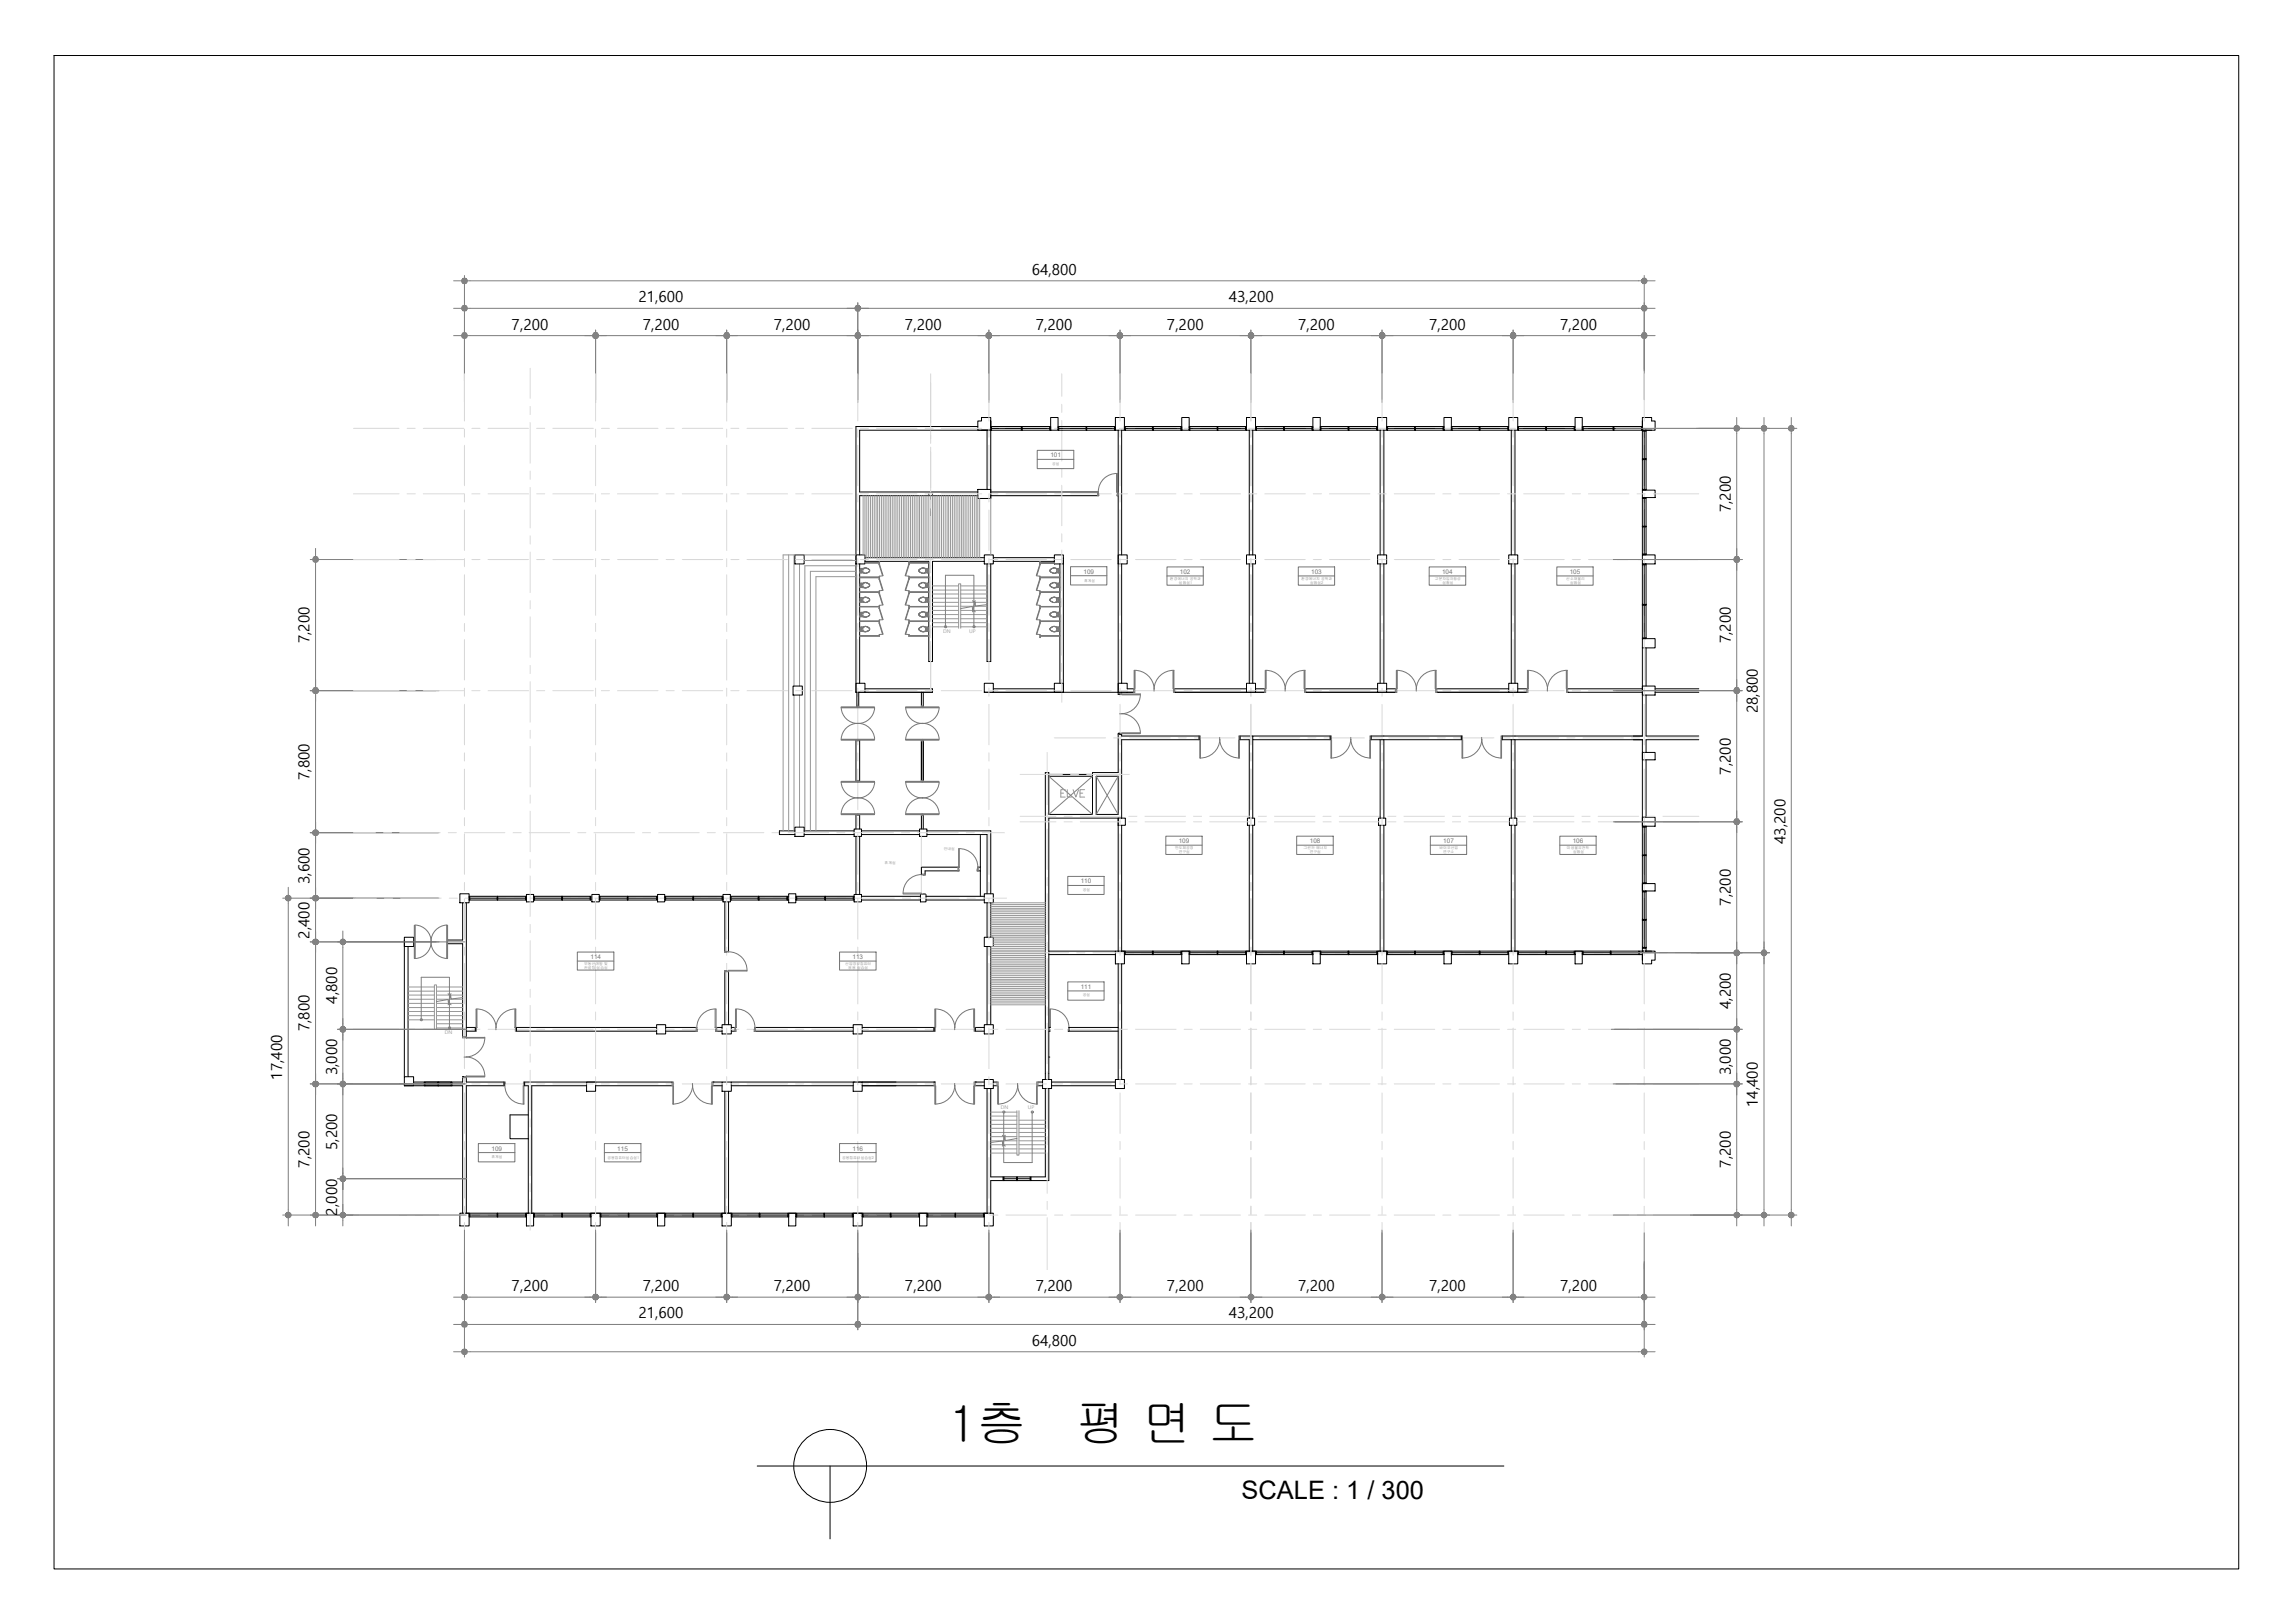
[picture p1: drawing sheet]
<svg xmlns="http://www.w3.org/2000/svg" width="420mm" height="297mm" viewBox="0 0 420 297" stroke-linecap="round" stroke-linejoin="round" font-family="sans-serif">
<defs><g id="words">
<g font-size="9.1">
<text x="173.6" y="263.7">1층</text>
<text x="197" y="263.7">평 면 도</text>
</g>
<text font-size="4.7" x="227.3" y="274.3">SCALE : 1 / 300</text>
<text font-size="4.4" fill="#979797" x="193" y="147.1">ELVE</text>
<g font-size="2.8">
<text x="188.9" y="50.3">64,800</text>
<text x="116.9" y="55.3">21,600</text>
<text x="224.9" y="55.3">43,200</text>
<text x="93.7" y="60.3">7,200</text>
<text x="117.7" y="60.3">7,200</text>
<text x="141.7" y="60.3">7,200</text>
<text x="165.7" y="60.3">7,200</text>
<text x="189.6" y="60.3">7,200</text>
<text x="213.6" y="60.3">7,200</text>
<text x="237.6" y="60.3">7,200</text>
<text x="261.6" y="60.3">7,200</text>
<text x="285.7" y="60.3">7,200</text>
<text x="316.9" y="93.8" transform="rotate(-90 316.9 93.8)">7,200</text>
<text x="56.7" y="117.8" transform="rotate(-90 56.7 117.8)">7,200</text>
<text x="316.9" y="117.8" transform="rotate(-90 316.9 117.8)">7,200</text>
<text x="321.8" y="130.6" transform="rotate(-90 321.8 130.6)">28,800</text>
<text x="56.7" y="142.7" transform="rotate(-90 56.7 142.7)">7,800</text>
<text x="316.9" y="141.8" transform="rotate(-90 316.9 141.8)">7,200</text>
<text x="326.9" y="154.5" transform="rotate(-90 326.9 154.5)">43,200</text>
<text x="56.7" y="161.8" transform="rotate(-90 56.7 161.8)">3,600</text>
<text x="316.9" y="165.8" transform="rotate(-90 316.9 165.8)">7,200</text>
<text x="56.7" y="171.8" transform="rotate(-90 56.7 171.8)">2,400</text>
<text x="61.7" y="183.7" transform="rotate(-90 61.7 183.7)">4,800</text>
<text x="316.9" y="184.7" transform="rotate(-90 316.9 184.7)">4,200</text>
<text x="56.7" y="188.8" transform="rotate(-90 56.7 188.8)">7,800</text>
<text x="51.7" y="197.6" transform="rotate(-90 51.7 197.6)">17,400</text>
<text x="61.7" y="196.8" transform="rotate(-90 61.7 196.8)">3,000</text>
<text x="316.9" y="196.8" transform="rotate(-90 316.9 196.8)">3,000</text>
<text x="321.8" y="202.6" transform="rotate(-90 321.8 202.6)">14,400</text>
<text x="56.7" y="213.7" transform="rotate(-90 56.7 213.7)">7,200</text>
<text x="61.7" y="210.5" transform="rotate(-90 61.7 210.5)">5,200</text>
<text x="316.9" y="213.7" transform="rotate(-90 316.9 213.7)">7,200</text>
<text x="61.7" y="222.5" transform="rotate(-90 61.7 222.5)">2,000</text>
<text x="93.7" y="236.3">7,200</text>
<text x="117.7" y="236.3">7,200</text>
<text x="141.7" y="236.3">7,200</text>
<text x="165.7" y="236.3">7,200</text>
<text x="189.6" y="236.3">7,200</text>
<text x="213.6" y="236.3">7,200</text>
<text x="237.6" y="236.3">7,200</text>
<text x="261.6" y="236.3">7,200</text>
<text x="285.7" y="236.3">7,200</text>
<text x="116.9" y="241.3">21,600</text>
<text x="224.9" y="241.3">43,200</text>
<text x="188.9" y="246.3">64,800</text>
</g>
<g font-size="1.2" fill="#757575">
<text x="192.3" y="83.7">101</text>
<text x="198.4" y="105">109</text>
<text x="216" y="105">102</text>
<text x="240.1" y="105">103</text>
<text x="264" y="105">104</text>
<text x="287.4" y="105">105</text>
<text x="215.8" y="154.3">109</text>
<text x="239.8" y="154.3">108</text>
<text x="264.2" y="154.3">107</text>
<text x="287.9" y="154.3">106</text>
<text x="197.9" y="161.6">110</text>
<text x="108.1" y="175.5">114</text>
<text x="156.1" y="175.5">113</text>
<text x="197.9" y="181">111</text>
<text x="90" y="210.6">109</text>
<text x="113" y="210.6">115</text>
<text x="156.1" y="210.6">116</text>
</g>
<g font-size=".9" fill="#979797">
<text x="172.7" y="115.9">DN</text>
<text x="177.4" y="115.9">UP</text>
<text x="81.4" y="189.3">DN</text>
<text x="183.2" y="202.9">DN</text>
<text x="188.2" y="202.9">UP</text>
</g>
<g font-size=".7" fill="#757575">
<text x="192.6" y="85.1">공실</text>
<text x="198.5" y="106.5">휴계실</text>
<text x="214.2" y="106.1">환경에너지 공학과</text>
<text x="215.8" y="106.8">실험실1</text>
<text x="238.2" y="106.1">환경에너지 공학과</text>
<text x="239.8" y="106.8">실험실2</text>
<text x="262.7" y="106.1">고분자입자합성</text>
<text x="264.1" y="106.8">실험실</text>
<text x="286.8" y="106.1">신소재물리</text>
<text x="287.4" y="106.8">실험실</text>
<text x="172.8" y="155.5">안내실</text>
<text x="215.1" y="155.4">반도체공정</text>
<text x="238.7" y="155.4">그린카 에너지</text>
<text x="263.6" y="155.4">바이오산업</text>
<text x="286.9" y="155.4">미생물유전학</text>
<text x="162" y="158.2">휴계실</text>
<text x="215.8" y="156.1">연구실</text>
<text x="239.8" y="156.1">연구실</text>
<text x="264.2" y="156.1">연구소</text>
<text x="288" y="156.1">실헙실</text>
<text x="198.2" y="163.2">공실</text>
<text x="107" y="176.6">부동산개발 및</text>
<text x="107" y="177.3">컨설팅 실습실</text>
<text x="154.8" y="176.6">산업정보컴퓨터</text>
<text x="155.3" y="177.3">응용 실습실</text>
<text x="198.2" y="182.4">공실</text>
<text x="90" y="212">휴계실</text>
<text x="111.2" y="212">공용컴퓨터실습실1</text>
<text x="154.2" y="212">공용컴퓨터실습실2</text>
</g>
</g></defs>
<!-- layer: WALL -->
<g fill="none" stroke="#000" stroke-width=".18">
<path d="M179 78.1h-22.3v48.6M180.7 78.7v10.9M181.4 78.7h-24v11.3h21.6M181.4 78.1v13.1M204.7 78.7v48.4h.3M205.3 78.7v22.9M228.7 78.7v22.9M229.3 78.7v22.9M252.7 78.7v22.9M253.4 78.7v22.9M276.7 78.7v22.9M277.4 78.7v22.9"/>
<path d="M170 90.4v.3M170.7 90.4v.3M179 90.7h-21.6v10.9M181.4 90.7h19.8M181.4 90h19.7M204.4 90h.3M204.5 90.7h.2M157.4 103.2v21.9M158.4 102.7h11.6v18.4h.7v-18.4h9.5M158.4 102.1h21.8M180.7 103.2v17.9h.7v-17.9M181.8 102.1h11.2"/>
<path d="M181.8 102.7h11.2M194 103.2v21.9M194.7 102.1v24.6M205.3 103.2v21.9M228.7 103.2v21.9M229.3 103.2v21.9M252.7 103.2v21.9M253.4 103.2v21.9M276.7 103.2v21.9M277.4 103.2v21.9M300.7 118.6v16.1h-25.7v.7h25.7v15.8M301.4 118.6v7"/>
<path d="M156.7 135.5v7.5M156.9 126.7v2.7M157 126.7h13.7M157.2 126.7v2.7M157.4 135.5v7.5M158.4 126.1h12.3M168.7 126.7v2.7M168.7 135.5v7.5M169 126.7v2.7M169 135.5v7.5M180.2 126.7h27.3M181.8 126.1h11.2"/>
<path d="M205 134.2h-.3v7.2h-4.7v7.7h-8v-7.7h-.6v56.2M205 134.4h.3v.3h14.2v.7h-14.2v14.3h-13.3v47.9M205.3 126.7v.2M206.4 126.1h1.1M207.5 126.7h.1M215 126.7h.1M215 126.1h13.2M215 126.7h16.5M229.3 134.7h14.2v.7h-14.2zM229.3 134.7h-2.3v.7h1.7v14.3M229.3 135.4v14.3M229.9 126.1h1.6"/>
<path d="M231.5 126.7h.1M239 126.7h.1M239 126.1h13.2M239 126.7h16.5M251 134.7h16.5v.7h-16.5zM252.7 135.4v14.3M253.4 135.4v14.3M253.9 126.1h1.6M255.5 126.7h.1M263 126.7h.1M263 126.7h16.5h-1.6M263 126.1h13.2"/>
<path d="M276.7 135.4v14.3M277.4 135.4v14.3M277.9 126.1h1.6M287 126.7h.1M287 126.1h13.7M287 126.7h13.7M301.4 127.2v7.5h9.6M301.4 139.1v10.5M303 126.1h8M303 126.7h8M311 135.4h-9.6v2.3M145.5 152.1h-2.8v.6h2.8"/>
<path d="M147.2 152.7h9.2M147.2 152.1h9.2M156.4 151.7h1.3v1.4h-1.3zM156.7 149.1v2.6M156.7 153.1v10.6M157.4 149.1v2.6M157.4 153.1v10.6M157.7 152.7h10.6M157.7 152.1h10.6M168.7 149.1v2.6M169 149.1v2.6M169.7 152.7h11v10.9"/>
<path d="M169.7 152.1h11.7v11.5M175.6 159.4h-6.2v.6M175.6 158.7h-6.9v1.3M178.9 159.4h.6M179 158.7h.5M179.5 152.9v11.1M192 142.1h8M192 141.7h8M200.7 142.1h4v7h-4zM204.7 149.7v24.4M205.3 151v23.1M228.7 151v23.1"/>
<path d="M229.3 151v23.1M252.7 151v23.1M253.4 151v23.1M276.7 151v23.1M277.4 151v23.1M74 172v25.1M74.7 173.2v23.9M75.7 172.7h.1M75.7 172h.1M81.9 172.7h2.8v17M84.7 165.2v6.8h-2.8M85.4 165.2v24.8"/>
<path d="M132.7 165.1v9.2M132.7 177.6v9.9M133.4 165.1v9.1M133.4 177.6v9.9M157.7 164h10.8M157.7 164.7h10.8M168.5 163.7h1v1.4h-1zM169.5 164h10.7M169.5 164.7h10.7M180.7 165.2v6.3M180.7 173.2v14.3M181.4 165.2v6.3"/>
<path d="M181.4 173.2v14.3M192 174.1h12.2M192 174.7h12.2M204.7 176.4v21.2M205.3 176.4v21.2M300.2 174.7h.5M300.7 173.6v.5M301.4 173.6v.5h-1.2M74 198.7h10.7v23.3M75.7 198h9M85.4 188h1.9M85.4 196.9v1.1h6.9v.7h-6.9v23.3"/>
<path d="M87 188v.7h-1.6M94.3 188h25.9M94.6 188v.7h25.6M107.4 198.7h-10v23.3M109 198.7h14M121.9 188.7h5.8M121.9 188h5.7M123 198h-27v.7h.7v23.3M130.5 198h.1M130.5 198.7h1.7M130.5 198h1.7M130.9 188h1.3"/>
<path d="M131 188.7h1.2M132.7 199.7v22.3M133.4 199.7v22.3M133.9 188.7h.8M133.9 188h.9M133.9 198.7h22.3M133.9 198h22.6M138.1 188.7h18.1M138.2 188h18M157 198h14M157.8 188h13.2v.7h-13.2M157.8 198.7h13.2"/>
<path d="M171 198h.1M178.5 198h.1M178.5 198.7h1.7M178.5 198h1.7M180.2 188h-1.7v.7h1.7M180.7 199.2v22.8M181.4 199.2v16.2h2.2M181.8 198.7h.7M181.8 198h.7M190 198.7h.9M190 198h.9M191.4 199.2v16.2h-2.6"/>
<path d="M192 193.5h.1M192 188.7h.2M192 188h.3M192 199.2v16.9h-3.2M192.5 198.7h11.7M192.5 198h11.7M195.6 188.7h9.1M195.7 188h9M183.6 216.1h-2.2v5.9"/>
</g>
<!-- layer: 0e -->
<g fill="none" stroke="#000" stroke-width=".18">
<path d="M181.4 77v1.7h-2.4v-1.7h.7v-.6h1.7v2.3h-1.7M192.3 76.4h1.4v2.3h-1.4zM204.2 76.4h1.7v2.3h-1.7zM216.4 76.4h1.3v2.3h-1.3zM228.2 76.4h1.7v2.3h-1.7zM240.4 76.4h1.3v2.3h-1.3zM252.2 76.4h1.7v2.3h-1.7zM264.4 76.4h1.3v2.3h-1.3zM276.2 76.4h1.7v2.3h-1.7zM288.4 76.4h1.3v2.3h-1.3zM300.7 77v1.7h2.3v-1.7h-.6v-.6h-1.7v2.3h1.7M179 89.6h2.4v1.6h-2.4z"/>
<path d="M300.7 89.7h2.3v1.4h-2.3zM145.5 101.6h1.7v1.6h-1.7zM156.7 101.6h1.7v1.6h-1.7zM180.2 101.6h1.6v1.6h-1.6zM193 101.6h1.7v1.6h-1.7zM204.7 101.6h1.7v1.6h-1.7zM228.2 101.6h1.7v1.6h-1.7zM252.2 101.6h1.7v1.6h-1.7zM276.2 101.6h1.7v1.6h-1.7zM300.7 101.6h2.3v1.6h-2.3zM300.7 116.9h2.3v1.7h-2.3zM145.2 125.6h1.7v1.6h-1.7z"/>
<path d="M156.7 125.1h1.7v1.6h-1.7zM170.7 126.1v.6h-2M180.2 125.1h1.6v1.6h-1.6zM193 125.1h1.7v1.6h-1.7zM206.4 126.1v-1h-1.7v1.6h1.7M228.2 126.7v-1.6h1.7v1.6M252.2 125.1h1.7v1.6h-1.7zM276.2 125.1h1.7v1.6h-1.7zM300.7 125.6h2.3v1.6h-2.3zM300.7 137.7h2.3v1.4h-2.3zM145.5 151.4h1.7v1.7h-1.7zM168.3 151.7h1.4v1.4h-1.4z"/>
<path d="M204.7 149.7h1.3v1.3h-1.3zM228.4 149.7h1.3v1.3h-1.3zM252.4 149.7h1.3v1.3h-1.3zM276.3 149.7h1.4v1.3h-1.4zM300.7 149.6h2.3v1.6h-2.3zM74 171.5h1.7v1.7h-1.7zM84.2 163.6h1.7v1.6h-1.7zM96.4 163.7h1.3v1.4h-1.3zM108.4 163.7h1.3v1.4h-1.3zM120.4 163.7h1.3v1.4h-1.3zM132.4 163.7h1.3v1.4h-1.3zM144.4 163.6h1.3v1.6h-1.3z"/>
<path d="M156.4 163.7h1.3v1.4h-1.3zM180.2 171.5h1.6v1.7h-1.6zM180.2 163.6h1.6v1.6h-1.6zM204.2 174.1h1.7v2.3h-1.7zM204.7 174.1h1.2M216.4 174.1h1.3v2.3h-1.3zM216.4 174.1h1.3M228.2 174.1h1.7v2.3h-1.7zM228.2 174.1h1.7M240.4 174.1h1.3v2.3h-1.3zM240.4 174.1h1.3M252.2 174.1h1.7v2.3h-1.7z"/>
<path d="M252.2 174.1h1.7M264.4 174.1h1.3v2.3h-1.3zM264.4 174.1h1.3M276.2 174.1h1.7v2.3h-1.7zM276.2 174.1h1.7M277.9 174.1h.1v.6h-.1zM288.4 174.1h1.3v2.3h-1.3zM300.7 161.7h2.3v1.4h-2.3zM300.7 161.7v1.4M302.4 174.1h-1.7v2.3h1.7v-.7h.6v-1.6h-2.3v1.6M74 197.1h1.7v1.6h-1.7zM84.7 197h.1"/>
<path d="M84.7 197v1M107.4 198h1.6v1.7h-1.6zM120.2 187.5h1.7v1.7h-1.7zM132.2 198h1.7v1.7h-1.7zM132.2 187.5h1.7v1.7h-1.7zM156.2 198h1.6v1.7h-1.6zM156.2 187.5h1.6v1.7h-1.6zM180.2 197.6h1.6v1.6h-1.6zM180.2 187.5h1.6v1.7h-1.6zM190.9 197.6h1.6v1.6h-1.6zM204.2 197.6h1.7v1.6h-1.7zM96.7 204h-3.3v4.4h3.3"/>
<path d="M84.2 222h1.7v2.4h-1.7zM96.4 222h1.3v2.4h-1.3zM108.2 222h1.7v2.4h-1.7zM120.4 222h1.3v2.4h-1.3zM132.2 222h1.7v2.4h-1.7zM144.4 222h1.3v2.4h-1.3zM156.2 222h1.6v2.4h-1.6zM168.3 222h1.4v2.4h-1.4zM180.2 222h1.6v2.4h-1.6zM180.2 222h1.2"/>
</g>
<!-- layer: WIN -->
<g fill="none" stroke="#000" stroke-width=".18">
<path d="M181.4 78.1h.1v.6h-.1zM181.5 78.1h10.7M181.5 78.7h10.7M181.5 78.4h5.5M187 78.1h.1v.6h-.1zM187.1 78.4h5.1M192.2 78.1h.1v.6h-.1zM193.7 78.1h.1v.6h-.1zM193.8 78.1h10.2M193.8 78.7h10.2M193.8 78.4h5M198.8 78.1h.2v.6h-.2z"/>
<path d="M199 78.4h5M204 78.1h.2v.6h-.2zM205.9 78.1h.1v.6h-.1zM206 78.1h10.2M206 78.7h10.2M206 78.4h5M211 78.1h.1v.6h-.1zM211.1 78.4h5.1M216.2 78.1h.2v.6h-.2zM217.7 78.1h.1v.6h-.1zM217.8 78.1h10.2M217.8 78.7h10.2"/>
<path d="M217.8 78.4h5M222.8 78.1h.2v.6h-.2zM223 78.4h5M228 78.1h.2v.6h-.2zM229.9 78.1h.1v.6h-.1zM230 78.1h10.2M230 78.7h10.2M230 78.4h5M235 78.1h.1v.6h-.1zM235.1 78.4h5.1M240.2 78.1h.2v.6h-.2zM241.7 78.1h.1v.6h-.1z"/>
<path d="M241.8 78.1h10.2M241.8 78.7h10.2M241.8 78.4h5M246.8 78.1h.2v.6h-.2zM247 78.4h5M252 78.1h.2v.6h-.2zM253.9 78.1h.1v.6h-.1zM254 78.1h10.2M254 78.7h10.2M254 78.4h5M259 78.1h.1v.6h-.1zM259.1 78.4h5.1"/>
<path d="M264.2 78.1h.2v.6h-.2zM265.7 78.1h.1v.6h-.1zM265.8 78.1h10.2M265.8 78.7h10.2M265.8 78.4h5M270.8 78.1h.2v.6h-.2zM271 78.4h5M276 78.1h.2v.6h-.2zM277.9 78.1h.1v.6h-.1zM278 78.1h10.2M278 78.7h10.2M278 78.4h5"/>
<path d="M283 78.1h.1v.6h-.1zM283.1 78.4h5.1M288.2 78.1h.1v.6h-.1zM289.7 78.1h.1v.6h-.1zM289.8 78.1h10.7M289.8 78.7h10.7M289.8 78.4h5.5M295.3 78.1h.2v.6h-.2zM295.5 78.4h5M300.5 78.1h.2v.6h-.2zM300.7 78.7h.7v.2h-.7zM300.7 78.9v10.7"/>
<path d="M301 78.9v5M301.4 78.9v10.7M300.7 91.1h.7v.1h-.7zM300.7 96.3h.7v.1h-.7zM300.7 89.6h.7v.1h-.7zM300.7 83.9h.7v.2h-.7zM300.7 91.2v10.2M301 84.1v5.5M301 91.2v5.1M301 96.4v5M301.4 91.2v10.2M300.7 101.4h.7v.2h-.7z"/>
<path d="M300.7 116.8h.7v.1h-.7zM300.7 103.2h.7v.2h-.7zM300.7 110.6h.7v.2h-.7zM300.7 103.4v13.4M301 103.4v7.2M301 110.8v6M301.4 103.4v13.4M300.7 151.2h.7v.2h-.7zM300.7 156.5h.7v.1h-.7zM300.7 151.4v10.2M301 151.4v5.1M301 156.6v5"/>
<path d="M301.4 151.4v10.2M85.9 164h.1v.7h-.1zM86 164h10.2M86 164.7h10.2M86 164.4h5M91 164h.1v.7h-.1zM91.1 164.4h5.1M96.2 164h.2v.7h-.2zM97.7 164h.2v.7h-.2zM97.9 164h10.1M97.9 164.7h10.1M97.9 164.4h4.9"/>
<path d="M102.8 164h.2v.7h-.2zM103 164.4h5M108 164h.2v.7h-.2zM109.7 164h.1v.7h-.1zM109.8 164h10.4M109.8 164.7h10.4M109.8 164.4h5M114.8 164h.2v.7h-.2zM115 164.4h5.2M120.2 164h.2v.7h-.2zM121.7 164h.2v.7h-.2zM121.9 164h10.3"/>
<path d="M121.9 164.7h10.3M121.9 164.4h4.9M126.8 164h.2v.7h-.2zM127 164.4h5.2M132.2 164h.2v.7h-.2zM133.7 164h.1v.7h-.1zM133.8 164h10.2M133.8 164.7h10.2M133.8 164.4h5M138.8 164h.2v.7h-.2zM139 164.4h5M144 164h.2v.7h-.2z"/>
<path d="M144.2 164h.2M144.2 164.7h.2M145.7 164h.2v.7h-.2zM145.9 164h10.3M145.9 164.7h10.3M145.9 164.4h5.1M151 164h.1v.7h-.1zM151.1 164.4h5.1M156.2 164h.2v.7h-.2zM205.9 174.1h.1v.6h-.1zM206 174.1h10.2M206 174.7h10.2"/>
<path d="M206 174.4h5M211 174.1h.1v.6h-.1zM211.1 174.4h5.1M216.2 174.1h.2v.6h-.2zM217.7 174.1h.1v.6h-.1zM217.8 174.1h10.2M217.8 174.7h10.2M217.8 174.4h5M222.8 174.1h.2v.6h-.2zM223 174.4h5M228 174.1h.2v.6h-.2zM229.9 174.1h.1v.6h-.1z"/>
<path d="M230 174.1h10.2M230 174.7h10.2M230 174.4h5M235 174.1h.1v.6h-.1zM235.1 174.4h5.1M240.2 174.1h.2v.6h-.2zM241.7 174.1h.1v.6h-.1zM241.8 174.1h10.2M241.8 174.7h10.2M241.8 174.4h5M246.8 174.1h.2v.6h-.2zM247 174.4h5"/>
<path d="M252 174.1h.2v.6h-.2zM253.9 174.1h.1v.6h-.1zM254 174.1h10.2M254 174.7h10.2M254 174.4h5M259 174.1h.1v.6h-.1zM259.1 174.4h5.1M264.2 174.1h.2v.6h-.2zM265.7 174.1h.1v.6h-.1zM265.8 174.1h10.2M265.8 174.7h10.2M265.8 174.4h5"/>
<path d="M270.8 174.1h.2v.6h-.2zM271 174.4h5M276 174.1h.2v.6h-.2zM278 174.1h10.2M278 174.7h10.2M278 174.4h5M283 174.1h.1v.6h-.1zM283.1 174.4h5.1M288.2 174.1h.2v.6h-.2zM288.4 174.1h1.3M289.7 174.1h.1v.6h-.1zM289.8 174.1h10.2"/>
<path d="M289.8 174.7h10.2M289.8 174.4h5M294.8 174.1h.2v.6h-.2zM295 174.4h5M300 174.1h.2v.6h-.2zM300.7 161.6h.7v.1h-.7zM300.7 173.4h.7v.2h-.7zM300.7 163.1h.7v.1h-.7zM300.7 168.3h.7v.1h-.7zM300.7 163.2v10.2M301 163.2v5.1M301 168.4v5"/>
<path d="M301.4 163.2v10.2M77.7 198h.1v.7h-.1zM77.8 198h4.8M77.8 198.7h4.8M77.8 198.4h2.3M80.1 198h.2v.7h-.2zM80.3 198.4h2.3M82.6 198h.1v.7h-.1zM183.6 215.4h.2v.7h-.2zM183.8 215.4h4.8M183.8 216.1h4.8M183.8 215.7h2.3"/>
<path d="M186.1 215.4h.2v.7h-.2zM186.3 215.7h2.3M188.6 215.4h.2v.7h-.2zM85.4 222h.5M85.9 222h.1v.7h-.1zM86 222h10.2M86 222.7h10.2M86 222.4h5M91 222h.1v.7h-.1zM91.1 222.4h5.1M96.2 222h.2v.7h-.2zM96.4 222h1.3"/>
<path d="M97.7 222h.2v.7h-.2zM97.9 222h10.1M97.9 222.7h10.1M97.9 222.4h4.9M102.8 222h.2v.7h-.2zM103 222.4h5M108 222h.2v.7h-.2zM108.2 222h1.7M109.9 222h.1v.7h-.1zM110 222h10.2M110 222.7h10.2M110 222.4h5"/>
<path d="M115 222h.1v.7h-.1zM115.1 222.4h5.1M120.2 222h.2v.7h-.2zM120.4 222h1.3M121.7 222h.2v.7h-.2zM121.9 222h10.1M121.9 222.7h10.1M121.9 222.4h4.9M126.8 222h.2v.7h-.2zM127 222.4h5M132 222h.2v.7h-.2zM132.2 222h1.7"/>
<path d="M133.9 222h.1v.7h-.1zM134 222h10.2M134 222.7h10.2M134 222.4h5M139 222h.1v.7h-.1zM139.1 222.4h5.1M144.2 222h.2v.7h-.2zM144.4 222h1.3M145.7 222h.2v.7h-.2zM145.9 222h10.1M145.9 222.7h10.1M145.9 222.4h4.9"/>
<path d="M150.8 222h.1v.7h-.1zM150.9 222.4h5.1M156 222h.2v.7h-.2zM156.2 222h1.6M157.8 222h.2v.7h-.2zM158 222h10.2M158 222.7h10.2M158 222.4h5M163 222h.1v.7h-.1zM163.1 222.4h5.1M168.2 222h.1v.7h-.1zM168.3 222h1.4"/>
<path d="M169.7 222h.2v.7h-.2zM169.9 222h10.1M169.9 222.7h10.1M169.9 222.4h4.9M174.8 222h.1v.7h-.1zM174.9 222.4h5.1M180 222h.2v.7h-.2z"/>
</g>
<!-- layer: DIM -->
<g fill="none" stroke="#7f7f7f" stroke-width=".18">
<path d="M85 50.4v23.3M86 51.4h214M86 56.4h70M157 55.4v18.3M158 56.4h142M301 50.4v22.8M86 61.4h22M109 60.4v13.3M110.1 61.4h21.9M133 60.4v13.3M134.1 61.4h21.9M158 61.4h22"/>
<path d="M181 60.4v13.3M182 61.4h22M205 60.4v13.3M206 61.4h22M229 60.4v13.3M230 61.4h22M253 60.4v13.3M254 61.4h22M277 60.4v13.3M278 61.4h22M295.9 78.4h33.1M318 79.4v22"/>
<path d="M322.9 79.4v94M327.9 79.4v142M56.8 102.4h23.1M57.8 103.4v22M295.3 102.4h23.7M318 103.4v22M56.8 126.4h23.6M57.8 127.4v24M295.3 126.4h23.7M318 127.4v22M56.8 152.4h23.6M57.8 153.4v10"/>
<path d="M295.4 150.4h23.6M318 151.4v22M51.8 164.4h28.6M52.8 165.4v56M56.8 172.4h28.3M57.8 165.4v6M57.8 173.4v24M62.8 173.4v14M295.1 174.4h28.9M318 175.4v12M322.9 175.4v46M56.8 198.4h28.6"/>
<path d="M57.8 199.4v22M61.8 188.4h23.7M62.8 189.4v8M62.8 199.4v15.3M295 188.4h24M295.3 198.4h23.7M318 189.4v8M318 199.4v22M61.8 215.7h23.7M62.8 215.7v6.7M51.8 222.4h33.6M62.8 223.4v1"/>
<path d="M85 225.1v23.3M86 237.4h22M109 225.1v13.3M110.1 237.4h21.9M133 225.1v13.3M134.1 237.4h21.9M157 225.1v18.3M158 237.4h22M181 225.1v13.3M182 237.4h22M205 225.1v13.3M206 237.4h22"/>
<path d="M229 225.1v13.3M230 237.4h22M253 225.1v13.3M254 237.4h22M277 225.1v13.3M278 237.4h22M295.3 222.4h33.7M301 225.6v22.8M86 247.4h214M86 242.4h70M158 242.4h142"/>
</g>
<!-- layer: 0 -->
<g fill="#7f7f7f" stroke="#7f7f7f" stroke-width=".18">
<path d="M301 51.4h.5l-.1-.2zM301.3 51l.1 .2-.4 .2zM301 50.9v.5l.3-.4z"/>
<path d="M300.8 51l.2 .4v-.5zM300.8 51l.2 .4-.4-.2zM300.6 51.2l-.1 .2h.5z"/>
<path d="M300.5 51.4l.1 .2 .4-.2zM300.6 51.6l.4-.2-.2 .5zM301 51.4l-.2 .5h.2z"/>
<path d="M301 51.4v.5h.3zM301 51.4l.4 .2-.1 .3zM301 51.4l.4 .2 .1-.2z"/>
<path d="M84.5 51.4l.1 .2 .4-.2zM84.6 51.6l.4-.2-.2 .5zM85 51.4l-.2 .5h.2z"/>
<path d="M85 51.4v.5h.3zM85 51.4l.5 .2-.2 .3zM85 51.4l.5 .2v-.2z"/>
<path d="M85 51.4h.5v-.2zM85.3 51l.2 .2-.5 .2zM85 50.9v.5l.3-.4z"/>
<path d="M84.8 51l.2 .4v-.5zM84.8 51l.2 .4-.4-.2zM84.6 51.2l-.1 .2h.5z"/>
<path d="M157 56.4h.6l-.1-.2zM157.3 56l.2 .2-.5 .2zM157 55.9v.5l.3-.4z"/>
<path d="M156.8 56l.2 .4v-.5zM156.8 56l.2 .4-.4-.2zM156.6 56.2l-.1 .2h.5z"/>
<path d="M156.5 56.4l.1 .2 .4-.2zM156.6 56.6l.4-.2-.2 .5zM157 56.4l-.2 .5h.2z"/>
<path d="M157 56.4v.5h.3zM157 56.4l.5 .2-.2 .3zM157 56.4l.5 .2 .1-.2z"/>
<path d="M84.5 56.4l.1 .2 .4-.2zM84.6 56.6l.4-.2-.2 .5zM85 56.4l-.2 .5h.2z"/>
<path d="M85 56.4v.5h.3zM85 56.4l.5 .2-.2 .3zM85 56.4l.5 .2v-.2z"/>
<path d="M85 56.4h.5v-.2zM85.3 56l.2 .2-.5 .2zM85 55.9v.5l.3-.4z"/>
<path d="M84.8 56l.2 .4v-.5zM84.8 56l.2 .4-.4-.2zM84.6 56.2l-.1 .2h.5z"/>
<path d="M181 61.4h.5v-.2zM181.3 61l.2 .2-.5 .2zM181 60.9v.5l.3-.4z"/>
<path d="M180.8 61l.2 .4v-.5zM180.8 61l.2 .4-.4-.2zM180.6 61.2l-.1 .2h.5z"/>
<path d="M180.5 61.4l.1 .3 .4-.3zM180.6 61.7l.4-.3-.2 .4zM181 61.4l-.2 .4 .2 .1z"/>
<path d="M181 61.4v.5l.3-.1zM181 61.4l.5 .3-.2 .1zM181 61.4l.5 .3v-.3z"/>
<path d="M156.5 61.4l.1 .3 .4-.3zM156.6 61.7l.4-.3-.2 .4zM157 61.4l-.2 .4 .2 .1z"/>
<path d="M157 61.4v.5l.3-.1zM157 61.4l.5 .3-.2 .1zM157 61.4l.5 .3 .1-.3z"/>
<path d="M157 61.4h.6l-.1-.2zM157.3 61l.2 .2-.5 .2zM157 60.9v.5l.3-.4z"/>
<path d="M156.8 61l.2 .4v-.5zM156.8 61l.2 .4-.4-.2zM156.6 61.2l-.1 .2h.5z"/>
<path d="M301 56.4h.5l-.1-.2zM301.3 56l.1 .2-.4 .2zM301 55.9v.5l.3-.4z"/>
<path d="M300.8 56l.2 .4v-.5zM300.8 56l.2 .4-.4-.2zM300.6 56.2l-.1 .2h.5z"/>
<path d="M300.5 56.4l.1 .2 .4-.2zM300.6 56.6l.4-.2-.2 .5zM301 56.4l-.2 .5h.2z"/>
<path d="M301 56.4v.5h.3zM301 56.4l.4 .2-.1 .3zM301 56.4l.4 .2 .1-.2z"/>
<path d="M156.5 56.4l.1 .2 .4-.2zM156.6 56.6l.4-.2-.2 .5zM157 56.4l-.2 .5h.2z"/>
<path d="M157 56.4v.5h.3zM157 56.4l.5 .2-.2 .3zM157 56.4l.5 .2 .1-.2z"/>
<path d="M157 56.4h.6l-.1-.2zM157.3 56l.2 .2-.5 .2zM157 55.9v.5l.3-.4z"/>
<path d="M156.8 56l.2 .4v-.5zM156.8 56l.2 .4-.4-.2zM156.6 56.2l-.1 .2h.5z"/>
<path d="M205 61.4h.5v-.2zM205.3 61l.2 .2-.5 .2zM205 60.9v.5l.3-.4z"/>
<path d="M204.8 61l.2 .4v-.5zM204.8 61l.2 .4-.4-.2zM204.6 61.2l-.1 .2h.5z"/>
<path d="M204.5 61.4l.1 .3 .4-.3zM204.6 61.7l.4-.3-.2 .4zM205 61.4l-.2 .4 .2 .1z"/>
<path d="M205 61.4v.5l.3-.1zM205 61.4l.5 .3-.2 .1zM205 61.4l.5 .3v-.3z"/>
<path d="M180.5 61.4l.1 .3 .4-.3zM180.6 61.7l.4-.3-.2 .4zM181 61.4l-.2 .4 .2 .1z"/>
<path d="M181 61.4v.5l.3-.1zM181 61.4l.5 .3-.2 .1zM181 61.4l.5 .3v-.3z"/>
<path d="M181 61.4h.5v-.2zM181.3 61l.2 .2-.5 .2zM181 60.9v.5l.3-.4z"/>
<path d="M180.8 61l.2 .4v-.5zM180.8 61l.2 .4-.4-.2zM180.6 61.2l-.1 .2h.5z"/>
<path d="M229 61.4h.5v-.2zM229.3 61l.2 .2-.5 .2zM229 60.9v.5l.3-.4z"/>
<path d="M228.8 61l.2 .4v-.5zM228.8 61l.2 .4-.4-.2zM228.6 61.2l-.1 .2h.5z"/>
<path d="M228.5 61.4l.1 .3 .4-.3zM228.6 61.7l.4-.3-.2 .4zM229 61.4l-.2 .4 .2 .1z"/>
<path d="M229 61.4v.5l.3-.1zM229 61.4l.5 .3-.2 .1zM229 61.4l.5 .3v-.3z"/>
<path d="M204.5 61.4l.1 .3 .4-.3zM204.6 61.7l.4-.3-.2 .4zM205 61.4l-.2 .4 .2 .1z"/>
<path d="M205 61.4v.5l.3-.1zM205 61.4l.5 .3-.2 .1zM205 61.4l.5 .3v-.3z"/>
<path d="M205 61.4h.5v-.2zM205.3 61l.2 .2-.5 .2zM205 60.9v.5l.3-.4z"/>
<path d="M204.8 61l.2 .4v-.5zM204.8 61l.2 .4-.4-.2zM204.6 61.2l-.1 .2h.5z"/>
<path d="M253 61.4h.5v-.2zM253.3 61l.2 .2-.5 .2zM253 60.9v.5l.3-.4z"/>
<path d="M252.8 61l.2 .4v-.5zM252.8 61l.2 .4-.4-.2zM252.6 61.2l-.1 .2h.5z"/>
<path d="M252.5 61.4l.1 .3 .4-.3zM252.6 61.7l.4-.3-.2 .4zM253 61.4l-.2 .4 .2 .1z"/>
<path d="M253 61.4v.5l.3-.1zM253 61.4l.5 .3-.2 .1zM253 61.4l.5 .3v-.3z"/>
<path d="M228.5 61.4l.1 .3 .4-.3zM228.6 61.7l.4-.3-.2 .4zM229 61.4l-.2 .4 .2 .1z"/>
<path d="M229 61.4v.5l.3-.1zM229 61.4l.5 .3-.2 .1zM229 61.4l.5 .3v-.3z"/>
<path d="M229 61.4h.5v-.2zM229.3 61l.2 .2-.5 .2zM229 60.9v.5l.3-.4z"/>
<path d="M228.8 61l.2 .4v-.5zM228.8 61l.2 .4-.4-.2zM228.6 61.2l-.1 .2h.5z"/>
<path d="M277 61.4h.5l-.1-.2zM277.3 61l.1 .2-.4 .2zM277 60.9v.5l.3-.4z"/>
<path d="M276.8 61l.2 .4v-.5zM276.8 61l.2 .4-.4-.2zM276.6 61.2l-.1 .2h.5z"/>
<path d="M276.5 61.4l.1 .3 .4-.3zM276.6 61.7l.4-.3-.2 .4zM277 61.4l-.2 .4 .2 .1z"/>
<path d="M277 61.4v.5l.3-.1zM277 61.4l.4 .3-.1 .1zM277 61.4l.4 .3 .1-.3z"/>
<path d="M252.5 61.4l.1 .3 .4-.3zM252.6 61.7l.4-.3-.2 .4zM253 61.4l-.2 .4 .2 .1z"/>
<path d="M253 61.4v.5l.3-.1zM253 61.4l.5 .3-.2 .1zM253 61.4l.5 .3v-.3z"/>
<path d="M253 61.4h.5v-.2zM253.3 61l.2 .2-.5 .2zM253 60.9v.5l.3-.4z"/>
<path d="M252.8 61l.2 .4v-.5zM252.8 61l.2 .4-.4-.2zM252.6 61.2l-.1 .2h.5z"/>
<path d="M301 61.4h.5l-.1-.2zM301.3 61l.1 .2-.4 .2zM301 60.9v.5l.3-.4z"/>
<path d="M300.8 61l.2 .4v-.5zM300.8 61l.2 .4-.4-.2zM300.6 61.2l-.1 .2h.5z"/>
<path d="M300.5 61.4l.1 .3 .4-.3zM300.6 61.7l.4-.3-.2 .4zM301 61.4l-.2 .4 .2 .1z"/>
<path d="M301 61.4v.5l.3-.1zM301 61.4l.4 .3-.1 .1zM301 61.4l.4 .3 .1-.3z"/>
<path d="M276.5 61.4l.1 .3 .4-.3zM276.6 61.7l.4-.3-.2 .4zM277 61.4l-.2 .4 .2 .1z"/>
<path d="M277 61.4v.5l.3-.1zM277 61.4l.4 .3-.1 .1zM277 61.4l.4 .3 .1-.3z"/>
<path d="M277 61.4h.5l-.1-.2zM277.3 61l.1 .2-.4 .2zM277 60.9v.5l.3-.4z"/>
<path d="M276.8 61l.2 .4v-.5zM276.8 61l.2 .4-.4-.2zM276.6 61.2l-.1 .2h.5z"/>
<path d="M109 61.4h.5v-.2zM109.3 61l.2 .2-.5 .2zM109 60.9v.5l.3-.4z"/>
<path d="M108.8 61l.2 .4v-.5zM108.8 61l.2 .4-.4-.2zM108.6 61.2l-.1 .2h.5z"/>
<path d="M108.5 61.4l.1 .3 .4-.3zM108.6 61.7l.4-.3-.2 .4zM109 61.4l-.2 .4 .2 .1z"/>
<path d="M109 61.4v.5l.3-.1zM109 61.4l.5 .3-.2 .1zM109 61.4l.5 .3v-.3z"/>
<path d="M84.5 61.4l.1 .3 .4-.3zM84.6 61.7l.4-.3-.2 .4zM85 61.4l-.2 .4 .2 .1z"/>
<path d="M85 61.4v.5l.3-.1zM85 61.4l.5 .3-.2 .1zM85 61.4l.5 .3v-.3z"/>
<path d="M85 61.4h.5v-.2zM85.3 61l.2 .2-.5 .2zM85 60.9v.5l.3-.4z"/>
<path d="M84.8 61l.2 .4v-.5zM84.8 61l.2 .4-.4-.2zM84.6 61.2l-.1 .2h.5z"/>
<path d="M133 61.4h.5v-.2zM133.3 61l.2 .2-.5 .2zM133 60.9v.5l.3-.4z"/>
<path d="M132.8 61l.2 .4v-.5zM132.8 61l.2 .4-.4-.2zM132.6 61.2l-.1 .2h.5z"/>
<path d="M132.5 61.4l.1 .3 .4-.3zM132.6 61.7l.4-.3-.2 .4zM133 61.4l-.2 .4 .2 .1z"/>
<path d="M133 61.4v.5l.3-.1zM133 61.4l.5 .3-.2 .1zM133 61.4l.5 .3v-.3z"/>
<path d="M108.5 61.4l.1 .3 .4-.3zM108.6 61.7l.4-.3-.2 .4zM109 61.4l-.2 .4 .2 .1z"/>
<path d="M109 61.4v.5l.3-.1zM109 61.4l.5 .3-.2 .1zM109 61.4l.5 .3v-.3z"/>
<path d="M109 61.4h.5v-.2zM109.3 61l.2 .2-.5 .2zM109 60.9v.5l.3-.4z"/>
<path d="M108.8 61l.2 .4v-.5zM108.8 61l.2 .4-.4-.2zM108.6 61.2l-.1 .2h.5z"/>
<path d="M157 61.4h.6l-.1-.2zM157.3 61l.2 .2-.5 .2zM157 60.9v.5l.3-.4z"/>
<path d="M156.8 61l.2 .4v-.5zM156.8 61l.2 .4-.4-.2zM156.6 61.2l-.1 .2h.5z"/>
<path d="M156.5 61.4l.1 .3 .4-.3zM156.6 61.7l.4-.3-.2 .4zM157 61.4l-.2 .4 .2 .1z"/>
<path d="M157 61.4v.5l.3-.1zM157 61.4l.5 .3-.2 .1zM157 61.4l.5 .3 .1-.3z"/>
<path d="M132.5 61.4l.1 .3 .4-.3zM132.6 61.7l.4-.3-.2 .4zM133 61.4l-.2 .4 .2 .1z"/>
<path d="M133 61.4v.5l.3-.1zM133 61.4l.5 .3-.2 .1zM133 61.4l.5 .3v-.3z"/>
<path d="M133 61.4h.5v-.2zM133.3 61l.2 .2-.5 .2zM133 60.9v.5l.3-.4z"/>
<path d="M132.8 61l.2 .4v-.5zM132.8 61l.2 .4-.4-.2zM132.6 61.2l-.1 .2h.5z"/>
<path d="M52.5 164l.3 .4v-.5zM52.5 164l.3 .4-.4-.3zM52.4 164.1l-.1 .3h.5z"/>
<path d="M52.3 164.4l.1 .2 .4-.2zM52.4 164.6l.4-.2-.3 .4zM52.8 164.4l-.3 .4 .3 .1z"/>
<path d="M52.8 164.4v.5l.2-.1zM52.8 164.4l.4 .2-.2 .2zM52.8 164.4l.4 .2 .1-.2z"/>
<path d="M52.8 164.4h.5l-.1-.3zM53 164l.2 .1-.4 .3zM52.8 163.9v.5l.2-.4z"/>
<path d="M52.8 222.4v.5l.2-.1zM52.8 222.4l.4 .2-.2 .2zM52.8 222.4l.4 .2 .1-.2z"/>
<path d="M52.8 222.4h.5l-.1-.3zM53 222l.2 .1-.4 .3zM52.8 221.9v.5l.2-.4z"/>
<path d="M52.5 222l.3 .4v-.5zM52.4 222.1l.1-.1 .3 .4zM52.4 222.1l-.1 .3h.5z"/>
<path d="M52.3 222.4l.1 .2 .4-.2zM52.4 222.6l.4-.2-.3 .4zM52.8 222.4l-.3 .4 .3 .1z"/>
<path d="M57.5 198l.3 .4v-.5zM57.5 198l.3 .4-.5-.3zM57.3 198.1v.3h.5z"/>
<path d="M57.3 198.4v.2l.5-.2zM57.3 198.6l.5-.2-.3 .4zM57.8 198.4l-.3 .4 .3 .1z"/>
<path d="M57.8 198.4v.5l.2-.1zM57.8 198.4l.4 .2-.2 .2zM57.8 198.4l.4 .2 .1-.2z"/>
<path d="M57.8 198.4h.5l-.1-.3zM58 198l.2 .1-.4 .3zM57.8 197.9v.5l.2-.4z"/>
<path d="M57.8 222.4v.5l.2-.1zM57.8 222.4l.4 .2-.2 .2zM57.8 222.4l.4 .2 .1-.2z"/>
<path d="M57.8 222.4h.5l-.1-.3zM58 222l.2 .1-.4 .3zM57.8 221.9v.5l.2-.4z"/>
<path d="M57.5 222l.3 .4v-.5zM57.3 222.1l.2-.1 .3 .4zM57.3 222.1v.3h.5z"/>
<path d="M57.3 222.4v.2l.5-.2zM57.3 222.6l.5-.2-.3 .4zM57.8 222.4l-.3 .4 .3 .1z"/>
<path d="M57.5 172l.3 .4v-.5zM57.5 172l.3 .4-.5-.3zM57.3 172.1v.3h.5z"/>
<path d="M57.3 172.4v.2l.5-.2zM57.3 172.6l.5-.2-.3 .4zM57.8 172.4l-.3 .4 .3 .1z"/>
<path d="M57.8 172.4v.5l.2-.1zM57.8 172.4l.4 .2-.2 .2zM57.8 172.4l.4 .2 .1-.2z"/>
<path d="M57.8 172.4h.5l-.1-.3zM58 172l.2 .1-.4 .3zM57.8 171.9v.5l.2-.4z"/>
<path d="M57.8 198.4v.5l.2-.1zM57.8 198.4l.4 .2-.2 .2zM57.8 198.4l.4 .2 .1-.2z"/>
<path d="M57.8 198.4h.5l-.1-.3zM58 198l.2 .1-.4 .3zM57.8 197.9v.5l.2-.4z"/>
<path d="M57.5 198l.3 .4v-.5zM57.5 198l.3 .4-.5-.3zM57.3 198.1v.3h.5z"/>
<path d="M57.3 198.4v.2l.5-.2zM57.3 198.6l.5-.2-.3 .4zM57.8 198.4l-.3 .4 .3 .1z"/>
<path d="M57.5 164l.3 .4v-.5zM57.5 164l.3 .4-.5-.3zM57.3 164.1v.3h.5z"/>
<path d="M57.3 164.4v.2l.5-.2zM57.3 164.6l.5-.2-.3 .4zM57.8 164.4l-.3 .4 .3 .1z"/>
<path d="M57.8 164.4v.5l.2-.1zM57.8 164.4l.4 .2-.2 .2zM57.8 164.4l.4 .2 .1-.2z"/>
<path d="M57.8 164.4h.5l-.1-.3zM58 164l.2 .1-.4 .3zM57.8 163.9v.5l.2-.4z"/>
<path d="M57.8 172.4v.5l.2-.1zM57.8 172.4l.4 .2-.2 .2zM57.8 172.4l.4 .2 .1-.2z"/>
<path d="M57.8 172.4h.5l-.1-.3zM58 172l.2 .1-.4 .3zM57.8 171.9v.5l.2-.4z"/>
<path d="M57.5 172l.3 .4v-.5zM57.5 172l.3 .4-.5-.3zM57.3 172.1v.3h.5z"/>
<path d="M57.3 172.4v.2l.5-.2zM57.3 172.6l.5-.2-.3 .4zM57.8 172.4l-.3 .4 .3 .1z"/>
<path d="M57.5 152l.3 .4v-.5zM57.5 152l.3 .4-.5-.3zM57.3 152.1v.3h.5z"/>
<path d="M57.3 152.4v.3l.5-.3zM57.3 152.7l.5-.3-.3 .4zM57.8 152.4l-.3 .4 .3 .1z"/>
<path d="M57.8 152.4v.5l.2-.1zM57.8 152.4l.4 .3-.2 .1zM57.8 152.4l.4 .3 .1-.3z"/>
<path d="M57.8 152.4h.5l-.1-.3zM58 152l.2 .1-.4 .3zM57.8 151.9v.5l.2-.4z"/>
<path d="M57.8 164.4v.5l.2-.1zM57.8 164.4l.4 .2-.2 .2zM57.8 164.4l.4 .2 .1-.2z"/>
<path d="M57.8 164.4h.5l-.1-.3zM58 164l.2 .1-.4 .3zM57.8 163.9v.5l.2-.4z"/>
<path d="M57.5 164l.3 .4v-.5zM57.5 164l.3 .4-.5-.3zM57.3 164.1v.3h.5z"/>
<path d="M57.3 164.4v.2l.5-.2zM57.3 164.6l.5-.2-.3 .4zM57.8 164.4l-.3 .4 .3 .1z"/>
<path d="M57.5 125.9l.3 .5v-.5zM57.5 125.9l.3 .5-.5-.2zM57.3 126.2v.2h.5z"/>
<path d="M57.3 126.4v.3l.5-.3zM57.3 126.7l.5-.3-.3 .4zM57.8 126.4l-.3 .4 .3 .1z"/>
<path d="M57.8 126.4v.5l.2-.1zM57.8 126.4l.4 .3-.2 .1zM57.8 126.4l.4 .3 .1-.3z"/>
<path d="M57.8 126.4h.5l-.1-.2zM58 125.9l.2 .3-.4 .2zM57.8 125.9v.5l.2-.5z"/>
<path d="M57.8 152.4v.5l.2-.1zM57.8 152.4l.4 .3-.2 .1zM57.8 152.4l.4 .3 .1-.3z"/>
<path d="M57.8 152.4h.5l-.1-.3zM58 152l.2 .1-.4 .3zM57.8 151.9v.5l.2-.4z"/>
<path d="M57.5 152l.3 .4v-.5zM57.5 152l.3 .4-.5-.3zM57.3 152.1v.3h.5z"/>
<path d="M57.3 152.4v.3l.5-.3zM57.3 152.7l.5-.3-.3 .4zM57.8 152.4l-.3 .4 .3 .1z"/>
<path d="M57.5 101.9l.3 .5v-.5zM57.5 101.9l.3 .5-.5-.2zM57.3 102.2v.2h.5z"/>
<path d="M57.3 102.4v.3l.5-.3zM57.3 102.7l.5-.3-.3 .4zM57.8 102.4l-.3 .4 .3 .1z"/>
<path d="M57.8 102.4v.5l.2-.1zM57.8 102.4l.4 .3-.2 .1zM57.8 102.4l.4 .3 .1-.3z"/>
<path d="M57.8 102.4h.5l-.1-.2zM58 101.9l.2 .3-.4 .2zM57.8 101.9v.5l.2-.5z"/>
<path d="M57.8 126.4v.5l.2-.1zM57.8 126.4l.4 .3-.2 .1zM57.8 126.4l.4 .3 .1-.3z"/>
<path d="M57.8 126.4h.5l-.1-.2zM58 125.9l.2 .3-.4 .2zM57.8 125.9v.5l.2-.5z"/>
<path d="M57.5 125.9l.3 .5v-.5zM57.5 125.9l.3 .5-.5-.2zM57.3 126.2v.2h.5z"/>
<path d="M57.3 126.4v.3l.5-.3zM57.3 126.7l.5-.3-.3 .4zM57.8 126.4l-.3 .4 .3 .1z"/>
<path d="M62.8 215.7v.5h.2zM62.8 215.7l.4 .3-.2 .2zM62.8 215.7l.4 .3 .1-.3z"/>
<path d="M62.8 215.7h.5l-.1-.2zM63 215.3l.2 .2-.4 .2zM62.8 215.2v.5l.2-.4z"/>
<path d="M62.5 215.3l.3 .4v-.5zM62.5 215.3l.3 .4-.5-.2zM62.3 215.5v.2h.5z"/>
<path d="M62.3 215.7v.3l.5-.3zM62.3 216l.5-.3-.3 .5zM62.8 215.7l-.3 .5h.3z"/>
<path d="M62.5 222l.3 .4v-.5zM62.5 222l.3 .4-.5-.3zM62.3 222.1v.3h.5z"/>
<path d="M62.3 222.4v.2l.5-.2zM62.3 222.6l.5-.2-.3 .4zM62.8 222.4l-.3 .4 .3 .1z"/>
<path d="M62.8 222.4v.5l.2-.1zM62.8 222.4l.4 .2-.2 .2zM62.8 222.4l.4 .2 .1-.2z"/>
<path d="M62.8 222.4h.5l-.1-.3zM63 222l.2 .1-.4 .3zM62.8 221.9v.5l.2-.4z"/>
<path d="M62.5 198l.3 .4v-.5zM62.5 198l.3 .4-.5-.3zM62.3 198.1v.3h.5z"/>
<path d="M62.3 198.4v.2l.5-.2zM62.3 198.6l.5-.2-.3 .4zM62.8 198.4l-.3 .4 .3 .1z"/>
<path d="M62.8 198.4v.5l.2-.1zM62.8 198.4l.4 .2-.2 .2zM62.8 198.4l.4 .2 .1-.2z"/>
<path d="M62.8 198.4h.5l-.1-.3zM63 198l.2 .1-.4 .3zM62.8 197.9v.5l.2-.4z"/>
<path d="M62.8 215.7v.5h.2zM62.8 215.7l.4 .3-.2 .2zM62.8 215.7l.4 .3 .1-.3z"/>
<path d="M62.8 215.7h.5l-.1-.2zM63 215.3l.2 .2-.4 .2zM62.8 215.2v.5l.2-.4z"/>
<path d="M62.5 215.3l.3 .4v-.5zM62.5 215.3l.3 .4-.5-.2zM62.3 215.5v.2h.5z"/>
<path d="M62.3 215.7v.3l.5-.3zM62.3 216l.5-.3-.3 .5zM62.8 215.7l-.3 .5h.3z"/>
<path d="M62.5 188l.3 .4v-.5zM62.5 188l.3 .4-.5-.3zM62.3 188.1v.3h.5z"/>
<path d="M62.3 188.4v.2l.5-.2zM62.3 188.6l.5-.2-.3 .4zM62.8 188.4l-.3 .4 .3 .1z"/>
<path d="M62.8 188.4v.5l.2-.1zM62.8 188.4l.4 .2-.2 .2zM62.8 188.4l.4 .2 .1-.2z"/>
<path d="M62.8 188.4h.5l-.1-.3zM63 188l.2 .1-.4 .3zM62.8 187.9v.5l.2-.4z"/>
<path d="M62.8 198.4v.5l.2-.1zM62.8 198.4l.4 .2-.2 .2zM62.8 198.4l.4 .2 .1-.2z"/>
<path d="M62.8 198.4h.5l-.1-.3zM63 198l.2 .1-.4 .3zM62.8 197.9v.5l.2-.4z"/>
<path d="M62.5 198l.3 .4v-.5zM62.5 198l.3 .4-.5-.3zM62.3 198.1v.3h.5z"/>
<path d="M62.3 198.4v.2l.5-.2zM62.3 198.6l.5-.2-.3 .4zM62.8 198.4l-.3 .4 .3 .1z"/>
<path d="M62.5 172l.3 .4v-.5zM62.5 172l.3 .4-.5-.3zM62.3 172.1v.3h.5z"/>
<path d="M62.3 172.4v.2l.5-.2zM62.3 172.6l.5-.2-.3 .4zM62.8 172.4l-.3 .4 .3 .1z"/>
<path d="M62.8 172.4v.5l.2-.1zM62.8 172.4l.4 .2-.2 .2zM62.8 172.4l.4 .2 .1-.2z"/>
<path d="M62.8 172.4h.5l-.1-.3zM63 172l.2 .1-.4 .3zM62.8 171.9v.5l.2-.4z"/>
<path d="M62.8 188.4v.5l.2-.1zM62.8 188.4l.4 .2-.2 .2zM62.8 188.4l.4 .2 .1-.2z"/>
<path d="M62.8 188.4h.5l-.1-.3zM63 188l.2 .1-.4 .3zM62.8 187.9v.5l.2-.4z"/>
<path d="M62.5 188l.3 .4v-.5zM62.5 188l.3 .4-.5-.3zM62.3 188.1v.3h.5z"/>
<path d="M62.3 188.4v.2l.5-.2zM62.3 188.6l.5-.2-.3 .4zM62.8 188.4l-.3 .4 .3 .1z"/>
<path d="M327.7 78l.2 .4v-.5zM327.5 78.1l.2-.1 .2 .4zM327.5 78.1l-.1 .3h.5z"/>
<path d="M327.4 78.4l.1 .3 .4-.3zM327.5 78.7l.4-.3-.2 .4zM327.9 78.4l-.2 .4 .2 .1z"/>
<path d="M327.9 78.4v.5l.3-.1zM327.9 78.4l.5 .3-.2 .1zM327.9 78.4l.5 .3 .1-.3z"/>
<path d="M327.9 78.4h.6l-.1-.3zM328.2 78l.2 .1-.5 .3zM327.9 77.9v.5l.3-.4z"/>
<path d="M327.9 222.4v.5l.3-.1zM327.9 222.4l.5 .2-.2 .2zM327.9 222.4l.5 .2 .1-.2z"/>
<path d="M327.9 222.4h.6l-.1-.3zM328.2 222l.2 .1-.5 .3zM327.9 221.9v.5l.3-.4z"/>
<path d="M327.7 222l.2 .4v-.5zM327.5 222.1l.2-.1 .2 .4zM327.5 222.1l-.1 .3h.5z"/>
<path d="M327.4 222.4l.1 .2 .4-.2zM327.5 222.6l.4-.2-.2 .4zM327.9 222.4l-.2 .4 .2 .1z"/>
<path d="M322.7 173.9l.2 .5v-.5zM322.7 173.9l.2 .5-.4-.2zM322.5 174.2l-.1 .2h.5z"/>
<path d="M322.4 174.4l.1 .2 .4-.2zM322.5 174.6l.4-.2-.2 .4zM322.9 174.4l-.2 .4 .2 .1z"/>
<path d="M322.9 174.4v.5l.3-.1zM322.9 174.4l.5 .2-.2 .2zM322.9 174.4l.5 .2 .1-.2z"/>
<path d="M322.9 174.4h.6l-.1-.2zM323.2 173.9l.2 .3-.5 .2zM322.9 173.9v.5l.3-.5z"/>
<path d="M322.9 222.4v.5l.3-.1zM322.9 222.4l.5 .2-.2 .2zM322.9 222.4l.5 .2 .1-.2z"/>
<path d="M322.9 222.4h.6l-.1-.3zM323.2 222l.2 .1-.5 .3zM322.9 221.9v.5l.3-.4z"/>
<path d="M322.7 222l.2 .4v-.5zM322.5 222.1l.2-.1 .2 .4zM322.5 222.1l-.1 .3h.5z"/>
<path d="M322.4 222.4l.1 .2 .4-.2zM322.5 222.6l.4-.2-.2 .4zM322.9 222.4l-.2 .4 .2 .1z"/>
<path d="M317.7 198l.3 .4v-.5zM317.7 198l.3 .4-.5-.3zM317.5 198.1l-.1 .3h.6z"/>
<path d="M317.4 198.4l.1 .2 .5-.2zM317.5 198.6l.5-.2-.3 .4zM318 198.4l-.3 .4 .3 .1z"/>
<path d="M318 198.4v.5l.2-.1zM318 198.4l.4 .2-.2 .2zM318 198.4l.4 .2 .1-.2z"/>
<path d="M318 198.4h.5l-.1-.3zM318.2 198l.2 .1-.4 .3zM318 197.9v.5l.2-.4z"/>
<path d="M318 222.4v.5l.2-.1zM318 222.4l.4 .2-.2 .2zM318 222.4l.4 .2 .1-.2z"/>
<path d="M318 222.4h.5l-.1-.3zM318.2 222l.2 .1-.4 .3zM318 221.9v.5l.2-.4z"/>
<path d="M317.7 222l.3 .4v-.5zM317.7 222l.3 .4-.5-.3zM317.5 222.1l-.1 .3h.6z"/>
<path d="M317.4 222.4l.1 .2 .5-.2zM317.5 222.6l.5-.2-.3 .4zM318 222.4l-.3 .4 .3 .1z"/>
<path d="M317.7 188l.3 .4v-.5zM317.7 188l.3 .4-.5-.3zM317.5 188.1l-.1 .3h.6z"/>
<path d="M317.4 188.4l.1 .2 .5-.2zM317.5 188.6l.5-.2-.3 .4zM318 188.4l-.3 .4 .3 .1z"/>
<path d="M318 188.4v.5l.2-.1zM318 188.4l.4 .2-.2 .2zM318 188.4l.4 .2 .1-.2z"/>
<path d="M318 188.4h.5l-.1-.3zM318.2 188l.2 .1-.4 .3zM318 187.9v.5l.2-.4z"/>
<path d="M318 198.4v.5l.2-.1zM318 198.4l.4 .2-.2 .2zM318 198.4l.4 .2 .1-.2z"/>
<path d="M318 198.4h.5l-.1-.3zM318.2 198l.2 .1-.4 .3zM318 197.9v.5l.2-.4z"/>
<path d="M317.7 198l.3 .4v-.5zM317.7 198l.3 .4-.5-.3zM317.5 198.1l-.1 .3h.6z"/>
<path d="M317.4 198.4l.1 .2 .5-.2zM317.5 198.6l.5-.2-.3 .4zM318 198.4l-.3 .4 .3 .1z"/>
<path d="M317.7 173.9l.3 .5v-.5zM317.7 173.9l.3 .5-.5-.2zM317.5 174.2l-.1 .2h.6z"/>
<path d="M317.4 174.4l.1 .2 .5-.2zM317.5 174.6l.5-.2-.3 .4zM318 174.4l-.3 .4 .3 .1z"/>
<path d="M318 174.4v.5l.2-.1zM318 174.4l.4 .2-.2 .2zM318 174.4l.4 .2 .1-.2z"/>
<path d="M318 174.4h.5l-.1-.2zM318.2 173.9l.2 .3-.4 .2zM318 173.9v.5l.2-.5z"/>
<path d="M318 188.4v.5l.2-.1zM318 188.4l.4 .2-.2 .2zM318 188.4l.4 .2 .1-.2z"/>
<path d="M318 188.4h.5l-.1-.3zM318.2 188l.2 .1-.4 .3zM318 187.9v.5l.2-.4z"/>
<path d="M317.7 188l.3 .4v-.5zM317.7 188l.3 .4-.5-.3zM317.5 188.1l-.1 .3h.6z"/>
<path d="M317.4 188.4l.1 .2 .5-.2zM317.5 188.6l.5-.2-.3 .4zM318 188.4l-.3 .4 .3 .1z"/>
<path d="M317.7 149.9l.3 .5v-.5zM317.7 149.9l.3 .5-.5-.2zM317.5 150.2l-.1 .2h.6z"/>
<path d="M317.4 150.4l.1 .2 .5-.2zM317.5 150.6l.5-.2-.3 .4zM318 150.4l-.3 .4 .3 .1z"/>
<path d="M318 150.4v.5l.2-.1zM318 150.4l.4 .2-.2 .2zM318 150.4l.4 .2 .1-.2z"/>
<path d="M318 150.4h.5l-.1-.2zM318.2 149.9l.2 .3-.4 .2zM318 149.9v.5l.2-.5z"/>
<path d="M318 174.4v.5l.2-.1zM318 174.4l.4 .2-.2 .2zM318 174.4l.4 .2 .1-.2z"/>
<path d="M318 174.4h.5l-.1-.2zM318.2 173.9l.2 .3-.4 .2zM318 173.9v.5l.2-.5z"/>
<path d="M317.7 173.9l.3 .5v-.5zM317.7 173.9l.3 .5-.5-.2zM317.5 174.2l-.1 .2h.6z"/>
<path d="M317.4 174.4l.1 .2 .5-.2zM317.5 174.6l.5-.2-.3 .4zM318 174.4l-.3 .4 .3 .1z"/>
<path d="M317.7 125.9l.3 .5v-.5zM317.7 125.9l.3 .5-.5-.2zM317.5 126.2l-.1 .2h.6z"/>
<path d="M317.4 126.4l.1 .3 .5-.3zM317.5 126.7l.5-.3-.3 .4zM318 126.4l-.3 .4 .3 .1z"/>
<path d="M318 126.4v.5l.2-.1zM318 126.4l.4 .3-.2 .1zM318 126.4l.4 .3 .1-.3z"/>
<path d="M318 126.4h.5l-.1-.2zM318.2 125.9l.2 .3-.4 .2zM318 125.9v.5l.2-.5z"/>
<path d="M318 150.4v.5l.2-.1zM318 150.4l.4 .2-.2 .2zM318 150.4l.4 .2 .1-.2z"/>
<path d="M318 150.4h.5l-.1-.2zM318.2 149.9l.2 .3-.4 .2zM318 149.9v.5l.2-.5z"/>
<path d="M317.7 149.9l.3 .5v-.5zM317.7 149.9l.3 .5-.5-.2zM317.5 150.2l-.1 .2h.6z"/>
<path d="M317.4 150.4l.1 .2 .5-.2zM317.5 150.6l.5-.2-.3 .4zM318 150.4l-.3 .4 .3 .1z"/>
<path d="M317.7 101.9l.3 .5v-.5zM317.7 101.9l.3 .5-.5-.2zM317.5 102.2l-.1 .2h.6z"/>
<path d="M317.4 102.4l.1 .3 .5-.3zM317.5 102.7l.5-.3-.3 .4zM318 102.4l-.3 .4 .3 .1z"/>
<path d="M318 102.4v.5l.2-.1zM318 102.4l.4 .3-.2 .1zM318 102.4l.4 .3 .1-.3z"/>
<path d="M318 102.4h.5l-.1-.2zM318.2 101.9l.2 .3-.4 .2zM318 101.9v.5l.2-.5z"/>
<path d="M318 126.4v.5l.2-.1zM318 126.4l.4 .3-.2 .1zM318 126.4l.4 .3 .1-.3z"/>
<path d="M318 126.4h.5l-.1-.2zM318.2 125.9l.2 .3-.4 .2zM318 125.9v.5l.2-.5z"/>
<path d="M317.7 125.9l.3 .5v-.5zM317.7 125.9l.3 .5-.5-.2zM317.5 126.2l-.1 .2h.6z"/>
<path d="M317.4 126.4l.1 .3 .5-.3zM317.5 126.7l.5-.3-.3 .4zM318 126.4l-.3 .4 .3 .1z"/>
<path d="M317.7 78l.3 .4v-.5zM317.7 78l.3 .4-.5-.3zM317.5 78.1l-.1 .3h.6z"/>
<path d="M317.4 78.4l.1 .3 .5-.3zM317.5 78.7l.5-.3-.3 .4zM318 78.4l-.3 .4 .3 .1z"/>
<path d="M318 78.4v.5l.2-.1zM318 78.4l.4 .3-.2 .1zM318 78.4l.4 .3 .1-.3z"/>
<path d="M318 78.4h.5l-.1-.3zM318.2 78l.2 .1-.4 .3zM318 77.9v.5l.2-.4z"/>
<path d="M318 102.4v.5l.2-.1zM318 102.4l.4 .3-.2 .1zM318 102.4l.4 .3 .1-.3z"/>
<path d="M318 102.4h.5l-.1-.2zM318.2 101.9l.2 .3-.4 .2zM318 101.9v.5l.2-.5z"/>
<path d="M317.7 101.9l.3 .5v-.5zM317.7 101.9l.3 .5-.5-.2zM317.5 102.2l-.1 .2h.6z"/>
<path d="M317.4 102.4l.1 .3 .5-.3zM317.5 102.7l.5-.3-.3 .4zM318 102.4l-.3 .4 .3 .1z"/>
<path d="M322.7 78l.2 .4v-.5zM322.5 78.1l.2-.1 .2 .4zM322.5 78.1l-.1 .3h.5z"/>
<path d="M322.4 78.4l.1 .3 .4-.3zM322.5 78.7l.4-.3-.2 .4zM322.9 78.4l-.2 .4 .2 .1z"/>
<path d="M322.9 78.4v.5l.3-.1zM322.9 78.4l.5 .3-.2 .1zM322.9 78.4l.5 .3 .1-.3z"/>
<path d="M322.9 78.4h.6l-.1-.3zM323.2 78l.2 .1-.5 .3zM322.9 77.9v.5l.3-.4z"/>
<path d="M322.9 174.4v.5l.3-.1zM322.9 174.4l.5 .2-.2 .2zM322.9 174.4l.5 .2 .1-.2z"/>
<path d="M322.9 174.4h.6l-.1-.2zM323.2 173.9l.2 .3-.5 .2zM322.9 173.9v.5l.3-.5z"/>
<path d="M322.7 173.9l.2 .5v-.5zM322.7 173.9l.2 .5-.4-.2zM322.5 174.2l-.1 .2h.5z"/>
<path d="M322.4 174.4l.1 .2 .4-.2zM322.5 174.6l.4-.2-.2 .4zM322.9 174.4l-.2 .4 .2 .1z"/>
<path d="M301 247.4h.5l-.1-.3zM301.3 247l.1 .1-.4 .3zM301 246.9v.5l.3-.4z"/>
<path d="M300.8 247l.2 .4v-.5zM300.8 247l.2 .4-.4-.3zM300.6 247.1l-.1 .3h.5z"/>
<path d="M300.5 247.4l.1 .3 .4-.3zM300.6 247.7l.4-.3-.2 .4zM301 247.4l-.2 .4 .2 .1z"/>
<path d="M301 247.4v.5l.3-.1zM301 247.4l.4 .3-.1 .1zM301 247.4l.4 .3 .1-.3z"/>
<path d="M84.5 247.4l.1 .3 .4-.3zM84.6 247.7l.4-.3-.2 .4zM85 247.4l-.2 .4 .2 .1z"/>
<path d="M85 247.4v.5l.3-.1zM85 247.4l.5 .3-.2 .1zM85 247.4l.5 .3v-.3z"/>
<path d="M85 247.4h.5v-.3zM85.3 247l.2 .1-.5 .3zM85 246.9v.5l.3-.4z"/>
<path d="M84.8 247l.2 .4v-.5zM84.8 247l.2 .4-.4-.3zM84.6 247.1l-.1 .3h.5z"/>
<path d="M157 242.4h.6l-.1-.3zM157.3 241.9l.2 .2-.5 .3zM157 241.9v.5l.3-.5z"/>
<path d="M156.8 241.9l.2 .5v-.5zM156.8 241.9l.2 .5-.4-.3zM156.6 242.1l-.1 .3h.5z"/>
<path d="M156.5 242.4l.1 .3 .4-.3zM156.6 242.7l.4-.3-.2 .4zM157 242.4l-.2 .4 .2 .1z"/>
<path d="M157 242.4v.5l.3-.1zM157 242.4l.5 .3-.2 .1zM157 242.4l.5 .3 .1-.3z"/>
<path d="M84.5 242.4l.1 .3 .4-.3zM84.6 242.7l.4-.3-.2 .4zM85 242.4l-.2 .4 .2 .1z"/>
<path d="M85 242.4v.5l.3-.1zM85 242.4l.5 .3-.2 .1zM85 242.4l.5 .3v-.3z"/>
<path d="M85 242.4h.5v-.3zM85.3 241.9l.2 .2-.5 .3zM85 241.9v.5l.3-.5z"/>
<path d="M84.8 241.9l.2 .5v-.5zM84.8 241.9l.2 .5-.4-.3zM84.6 242.1l-.1 .3h.5z"/>
<path d="M181 237.4h.5v-.2zM181.3 236.9l.2 .3-.5 .2zM181 236.9v.5l.3-.5z"/>
<path d="M180.8 236.9l.2 .5v-.5zM180.8 236.9l.2 .5-.4-.2zM180.6 237.2l-.1 .2h.5z"/>
<path d="M180.5 237.4l.1 .2 .4-.2zM180.6 237.6l.4-.2-.2 .4zM181 237.4l-.2 .4 .2 .1z"/>
<path d="M181 237.4v.5l.3-.1zM181 237.4l.5 .2-.2 .2zM181 237.4l.5 .2v-.2z"/>
<path d="M156.5 237.4l.1 .2 .4-.2zM156.6 237.6l.4-.2-.2 .4zM157 237.4l-.2 .4 .2 .1z"/>
<path d="M157 237.4v.5l.3-.1zM157 237.4l.5 .2-.2 .2zM157 237.4l.5 .2 .1-.2z"/>
<path d="M157 237.4h.6l-.1-.2zM157.3 236.9l.2 .3-.5 .2zM157 236.9v.5l.3-.5z"/>
<path d="M156.8 236.9l.2 .5v-.5zM156.8 236.9l.2 .5-.4-.2zM156.6 237.2l-.1 .2h.5z"/>
<path d="M301 242.4h.5l-.1-.3zM301.3 241.9l.1 .2-.4 .3zM301 241.9v.5l.3-.5z"/>
<path d="M300.8 241.9l.2 .5v-.5zM300.8 241.9l.2 .5-.4-.3zM300.6 242.1l-.1 .3h.5z"/>
<path d="M300.5 242.4l.1 .3 .4-.3zM300.6 242.7l.4-.3-.2 .4zM301 242.4l-.2 .4 .2 .1z"/>
<path d="M301 242.4v.5l.3-.1zM301 242.4l.4 .3-.1 .1zM301 242.4l.4 .3 .1-.3z"/>
<path d="M156.5 242.4l.1 .3 .4-.3zM156.6 242.7l.4-.3-.2 .4zM157 242.4l-.2 .4 .2 .1z"/>
<path d="M157 242.4v.5l.3-.1zM157 242.4l.5 .3-.2 .1zM157 242.4l.5 .3 .1-.3z"/>
<path d="M157 242.4h.6l-.1-.3zM157.3 241.9l.2 .2-.5 .3zM157 241.9v.5l.3-.5z"/>
<path d="M156.8 241.9l.2 .5v-.5zM156.8 241.9l.2 .5-.4-.3zM156.6 242.1l-.1 .3h.5z"/>
<path d="M205 237.4h.5v-.2zM205.3 236.9l.2 .3-.5 .2zM205 236.9v.5l.3-.5z"/>
<path d="M204.8 236.9l.2 .5v-.5zM204.8 236.9l.2 .5-.4-.2zM204.6 237.2l-.1 .2h.5z"/>
<path d="M204.5 237.4l.1 .2 .4-.2zM204.6 237.6l.4-.2-.2 .4zM205 237.4l-.2 .4 .2 .1z"/>
<path d="M205 237.4v.5l.3-.1zM205 237.4l.5 .2-.2 .2zM205 237.4l.5 .2v-.2z"/>
<path d="M180.5 237.4l.1 .2 .4-.2zM180.6 237.6l.4-.2-.2 .4zM181 237.4l-.2 .4 .2 .1z"/>
<path d="M181 237.4v.5l.3-.1zM181 237.4l.5 .2-.2 .2zM181 237.4l.5 .2v-.2z"/>
<path d="M181 237.4h.5v-.2zM181.3 236.9l.2 .3-.5 .2zM181 236.9v.5l.3-.5z"/>
<path d="M180.8 236.9l.2 .5v-.5zM180.8 236.9l.2 .5-.4-.2zM180.6 237.2l-.1 .2h.5z"/>
<path d="M229 237.4h.5v-.2zM229.3 236.9l.2 .3-.5 .2zM229 236.9v.5l.3-.5z"/>
<path d="M228.8 236.9l.2 .5v-.5zM228.8 236.9l.2 .5-.4-.2zM228.6 237.2l-.1 .2h.5z"/>
<path d="M228.5 237.4l.1 .2 .4-.2zM228.6 237.6l.4-.2-.2 .4zM229 237.4l-.2 .4 .2 .1z"/>
<path d="M229 237.4v.5l.3-.1zM229 237.4l.5 .2-.2 .2zM229 237.4l.5 .2v-.2z"/>
<path d="M204.5 237.4l.1 .2 .4-.2zM204.6 237.6l.4-.2-.2 .4zM205 237.4l-.2 .4 .2 .1z"/>
<path d="M205 237.4v.5l.3-.1zM205 237.4l.5 .2-.2 .2zM205 237.4l.5 .2v-.2z"/>
<path d="M205 237.4h.5v-.2zM205.3 236.9l.2 .3-.5 .2zM205 236.9v.5l.3-.5z"/>
<path d="M204.8 236.9l.2 .5v-.5zM204.8 236.9l.2 .5-.4-.2zM204.6 237.2l-.1 .2h.5z"/>
<path d="M253 237.4h.5v-.2zM253.3 236.9l.2 .3-.5 .2zM253 236.9v.5l.3-.5z"/>
<path d="M252.8 236.9l.2 .5v-.5zM252.8 236.9l.2 .5-.4-.2zM252.6 237.2l-.1 .2h.5z"/>
<path d="M252.5 237.4l.1 .2 .4-.2zM252.6 237.6l.4-.2-.2 .4zM253 237.4l-.2 .4 .2 .1z"/>
<path d="M253 237.4v.5l.3-.1zM253 237.4l.5 .2-.2 .2zM253 237.4l.5 .2v-.2z"/>
<path d="M228.5 237.4l.1 .2 .4-.2zM228.6 237.6l.4-.2-.2 .4zM229 237.4l-.2 .4 .2 .1z"/>
<path d="M229 237.4v.5l.3-.1zM229 237.4l.5 .2-.2 .2zM229 237.4l.5 .2v-.2z"/>
<path d="M229 237.4h.5v-.2zM229.3 236.9l.2 .3-.5 .2zM229 236.9v.5l.3-.5z"/>
<path d="M228.8 236.9l.2 .5v-.5zM228.8 236.9l.2 .5-.4-.2zM228.6 237.2l-.1 .2h.5z"/>
<path d="M277 237.4h.5l-.1-.2zM277.3 236.9l.1 .3-.4 .2zM277 236.9v.5l.3-.5z"/>
<path d="M276.8 236.9l.2 .5v-.5zM276.8 236.9l.2 .5-.4-.2zM276.6 237.2l-.1 .2h.5z"/>
<path d="M276.5 237.4l.1 .2 .4-.2zM276.6 237.6l.4-.2-.2 .4zM277 237.4l-.2 .4 .2 .1z"/>
<path d="M277 237.4v.5l.3-.1zM277 237.4l.4 .2-.1 .2zM277 237.4l.4 .2 .1-.2z"/>
<path d="M252.5 237.4l.1 .2 .4-.2zM252.6 237.6l.4-.2-.2 .4zM253 237.4l-.2 .4 .2 .1z"/>
<path d="M253 237.4v.5l.3-.1zM253 237.4l.5 .2-.2 .2zM253 237.4l.5 .2v-.2z"/>
<path d="M253 237.4h.5v-.2zM253.3 236.9l.2 .3-.5 .2zM253 236.9v.5l.3-.5z"/>
<path d="M252.8 236.9l.2 .5v-.5zM252.8 236.9l.2 .5-.4-.2zM252.6 237.2l-.1 .2h.5z"/>
<path d="M301 237.4h.5l-.1-.2zM301.3 236.9l.1 .3-.4 .2zM301 236.9v.5l.3-.5z"/>
<path d="M300.8 236.9l.2 .5v-.5zM300.8 236.9l.2 .5-.4-.2zM300.6 237.2l-.1 .2h.5z"/>
<path d="M300.5 237.4l.1 .2 .4-.2zM300.6 237.6l.4-.2-.2 .4zM301 237.4l-.2 .4 .2 .1z"/>
<path d="M301 237.4v.5l.3-.1zM301 237.4l.4 .2-.1 .2zM301 237.4l.4 .2 .1-.2z"/>
<path d="M276.5 237.4l.1 .2 .4-.2zM276.6 237.6l.4-.2-.2 .4zM277 237.4l-.2 .4 .2 .1z"/>
<path d="M277 237.4v.5l.3-.1zM277 237.4l.4 .2-.1 .2zM277 237.4l.4 .2 .1-.2z"/>
<path d="M277 237.4h.5l-.1-.2zM277.3 236.9l.1 .3-.4 .2zM277 236.9v.5l.3-.5z"/>
<path d="M276.8 236.9l.2 .5v-.5zM276.8 236.9l.2 .5-.4-.2zM276.6 237.2l-.1 .2h.5z"/>
<path d="M109 237.4h.5v-.2zM109.3 236.9l.2 .3-.5 .2zM109 236.9v.5l.3-.5z"/>
<path d="M108.8 236.9l.2 .5v-.5zM108.8 236.9l.2 .5-.4-.2zM108.6 237.2l-.1 .2h.5z"/>
<path d="M108.5 237.4l.1 .2 .4-.2zM108.6 237.6l.4-.2-.2 .4zM109 237.4l-.2 .4 .2 .1z"/>
<path d="M109 237.4v.5l.3-.1zM109 237.4l.5 .2-.2 .2zM109 237.4l.5 .2v-.2z"/>
<path d="M84.5 237.4l.1 .2 .4-.2zM84.6 237.6l.4-.2-.2 .4zM85 237.4l-.2 .4 .2 .1z"/>
<path d="M85 237.4v.5l.3-.1zM85 237.4l.5 .2-.2 .2zM85 237.4l.5 .2v-.2z"/>
<path d="M85 237.4h.5v-.2zM85.3 236.9l.2 .3-.5 .2zM85 236.9v.5l.3-.5z"/>
<path d="M84.8 236.9l.2 .5v-.5zM84.8 236.9l.2 .5-.4-.2zM84.6 237.2l-.1 .2h.5z"/>
<path d="M133 237.4h.5v-.2zM133.3 236.9l.2 .3-.5 .2zM133 236.9v.5l.3-.5z"/>
<path d="M132.8 236.9l.2 .5v-.5zM132.8 236.9l.2 .5-.4-.2zM132.6 237.2l-.1 .2h.5z"/>
<path d="M132.5 237.4l.1 .2 .4-.2zM132.6 237.6l.4-.2-.2 .4zM133 237.4l-.2 .4 .2 .1z"/>
<path d="M133 237.4v.5l.3-.1zM133 237.4l.5 .2-.2 .2zM133 237.4l.5 .2v-.2z"/>
<path d="M108.5 237.4l.1 .2 .4-.2zM108.6 237.6l.4-.2-.2 .4zM109 237.4l-.2 .4 .2 .1z"/>
<path d="M109 237.4v.5l.3-.1zM109 237.4l.5 .2-.2 .2zM109 237.4l.5 .2v-.2z"/>
<path d="M109 237.4h.5v-.2zM109.3 236.9l.2 .3-.5 .2zM109 236.9v.5l.3-.5z"/>
<path d="M108.8 236.9l.2 .5v-.5zM108.8 236.9l.2 .5-.4-.2zM108.6 237.2l-.1 .2h.5z"/>
<path d="M157 237.4h.6l-.1-.2zM157.3 236.9l.2 .3-.5 .2zM157 236.9v.5l.3-.5z"/>
<path d="M156.8 236.9l.2 .5v-.5zM156.8 236.9l.2 .5-.4-.2zM156.6 237.2l-.1 .2h.5z"/>
<path d="M156.5 237.4l.1 .2 .4-.2zM156.6 237.6l.4-.2-.2 .4zM157 237.4l-.2 .4 .2 .1z"/>
<path d="M157 237.4v.5l.3-.1zM157 237.4l.5 .2-.2 .2zM157 237.4l.5 .2 .1-.2z"/>
<path d="M132.5 237.4l.1 .2 .4-.2zM132.6 237.6l.4-.2-.2 .4zM133 237.4l-.2 .4 .2 .1z"/>
<path d="M133 237.4v.5l.3-.1zM133 237.4l.5 .2-.2 .2zM133 237.4l.5 .2v-.2z"/>
<path d="M133 237.4h.5v-.2zM133.3 236.9l.2 .3-.5 .2zM133 236.9v.5l.3-.5z"/>
<path d="M132.8 236.9l.2 .5v-.5zM132.8 236.9l.2 .5-.4-.2zM132.6 237.2l-.1 .2h.5z"/>
</g>
<g fill="none" stroke="#7f7f7f" stroke-width=".18">
<path d="M83 51.4h3M83 56.4h3M155.1 56.4h3.9M300 51.4h3M300 56.4h3M83 61.4h3M107 61.4h4M131 61.4h4M155.1 61.4h3.9M179 61.4h4M203 61.4h4M227 61.4h4"/>
<path d="M251 61.4h4M275 61.4h4M300 61.4h3M318 76.4v3M322.9 76.4v3M327.9 76.4v3M57.8 100.4v3M318 100.4v4M57.8 124.4v4M318 124.4v4M57.8 150.4v4M318 148.4v4"/>
<path d="M52.8 162.4v3M57.8 162.4v4M57.8 170.4v4M62.8 170.4v3M318 172.4v4M322.9 172.4v4M57.8 196.4v4M62.8 186.4v4M62.8 196.4v4M318 186.4v4M318 196.4v4M62.8 214.7v3"/>
<path d="M52.8 221.4v3M57.8 221.4v3M62.8 220.4v3M83 237.4h3M107 237.4h4M131 237.4h4M155.1 237.4h3.9M179 237.4h4M203 237.4h4M227 237.4h4M251 237.4h4M275 237.4h4"/>
<path d="M300 237.4h3M318 221.4v3M322.9 221.4v3M327.9 221.4v3M83 247.4h3M83 242.4h3M155.1 242.4h3.9M300 247.4h3M300 242.4h3"/>
</g>
<!-- layer: Ĳ -->
<g fill="none" stroke="#979797" stroke-width=".18">
<path d="M158 90.7v10.9M158.4 90.7v11.4M158.7 90.7v11.4M159 90.7v11.4M159.4 90.7v11.4M159.7 90.7v11.4M160 90.7v11.4M160.4 90.7v11.4M160.7 90.7v11.4M161 90.7v11.4M161.4 90.7v11.4M161.7 90.7v11.4"/>
<path d="M162 90.7v11.4M162.4 90.7v11.4M162.7 90.7v11.4M163 90.7v11.4M163.4 90.7v11.4M163.7 90.7v11.4M164 90.7v11.4M164.4 90.7v11.4M164.7 90.7v11.4M165 90.7v11.4M165.4 90.7v11.4M165.7 90.7v11.4"/>
<path d="M166 90.7v11.4M166.4 90.7v11.4M166.7 90.7v11.4M167 90.7v11.4M167.4 90.7v11.4M167.7 90.7v11.4M168 90.7v11.4M168.3 90.7v11.4M168.7 90.7v11.4M169 90.7v11.4M169.4 90.7v11.4M169.7 90.7v11.4"/>
<path d="M170 90.7v11.4M170.4 90.7v11.4M170.7 90.7v11.4M171 90.7v11.4M171.4 90.7v11.4M171.7 90.7v11.4M172 90.7v11.4M172.4 90.7v11.4M172.7 90.7v11.4M173 90.7v11.4M173.4 90.7v11.4M173.7 90.7v11.4"/>
<path d="M174 90.7v11.4M174.4 90.7v11.4M174.7 90.7v11.4M175 90.7v11.4M175.4 90.7v11.4M175.7 90.7v11.4M176.1 90.7v11.4M176.3 90.7v11.4M176.7 90.7v11.4M177 90.7v11.4M177.4 90.7v11.4M177.7 90.7v11.4"/>
<path d="M178 90.7v11.4M178.4 90.7v11.4M178.7 90.7v11.4M179 90.7v11.4M179.4 91.2v10.9M181.4 91.2v10.4M144.4 101.6v50.5M145.4 101.6v24M146.4 103.2v22.4M147.2 102.6h9.5M156.7 101.6h-13.3v50.5M156.7 103.5h-9.4v48.6"/>
<path d="M156.7 104.6h-8.3v47.5M156.7 105.5h-7.3v46.6M170.7 107.2h4.8M170.7 108h4.8M170.7 108.7h4.8M170.7 109.5h4.8M170.7 110.2h4.8M170.7 111h4.8M170.7 111.7h4.8M170.7 112.5h4.8M170.7 113.2h4.8M170.7 114h4.8"/>
<path d="M170.7 114.7h4.8M175.5 115v-8.2h.4v8.2M175.9 107.2h4.8M175.9 108h4.8M175.9 108.7h4.8M175.9 109.5h4.8M175.9 110.2h4.8M175.9 111h4.8M175.9 111.7h4.8M175.9 112.5h4.8M175.9 113.2h4.8M175.9 114h4.8"/>
<path d="M175.9 114.7h4.8M145.4 127.2v24.9M146.4 127.2v24.2M181.4 165.2h10M181.4 165.6h10M181.4 165.9h10M181.4 166.2h10M181.4 166.5h10M181.4 166.9h10M181.4 167.2h10M181.4 167.6h10M181.4 167.9h10"/>
<path d="M181.4 168.2h10M181.4 168.6h10M181.4 168.9h10M181.4 169.2h10M181.4 169.5h10M181.4 169.9h10M181.4 170.2h10M181.4 170.6h10M181.4 170.9h10M181.4 171.2h10M181.4 171.5h10M181.4 173.2h10"/>
<path d="M181.4 173.6h10M181.4 173.9h10M181.4 174.2h10M181.4 174.5h10M181.4 174.9h10M181.4 175.2h10M181.4 175.6h10M181.4 175.9h10M181.4 176.2h10M181.4 176.6h10M181.4 176.9h10M181.4 177.2h10"/>
<path d="M181.4 177.5h10M181.4 177.9h10M181.4 178.2h10M181.4 178.6h10M181.4 178.9h10M181.4 179.2h10M181.4 179.5h10M181.4 179.9h10M181.8 171.9h9.6M181.8 172.2h9.6M181.8 172.6h9.6M181.8 172.9h9.6"/>
<path d="M74.7 180.6h4.8M74.7 181.4h4.8M74.7 182.1h4.8M74.7 182.9h4.8M74.7 183.6h4.8M74.7 184.4h4.8M74.7 185.1h4.8M74.7 185.9h4.8M74.7 186.6h4.8M79.5 188.4v-8.1h.4v8.1M79.9 180.6h4.8M79.9 181.4h4.8"/>
<path d="M79.9 182.1h4.8M79.9 182.9h4.8M79.9 183.6h4.8M79.9 184.4h4.8M79.9 185.1h4.8M79.9 185.9h4.8M79.9 186.6h4.8M79.9 187.4h4.8M79.9 188.1h4.8M181.4 182.9h10M181.4 180.2h10M181.4 180.6h10"/>
<path d="M181.4 180.9h10M181.4 181.2h10M181.4 181.6h10M181.4 181.9h10M181.4 182.2h10M181.4 182.5h10M181.4 183.2h10M181.4 183.6h10M181.4 183.9h10M181.4 211h4.8M181.4 210.3h4.8M181.4 209.5h4.8"/>
<path d="M181.4 208.8h4.8M181.4 208h4.8M181.4 207.3h4.8M181.4 206.5h4.8M181.4 205.8h4.8M181.4 205h4.8M181.4 204.3h4.8M181.4 203.5h4.8M186.2 203.3v8.1h.3v-8.1M186.5 211h4.9M186.5 210.3h4.9M186.5 209.5h4.9"/>
<path d="M186.5 208.8h4.9M186.5 208h4.9M186.5 207.3h4.9M186.5 206.5h4.9M186.5 205.8h4.9M186.5 205h4.9"/>
</g>
<!-- layer: CEN -->
<g fill="none" stroke="#d9d9d9" stroke-width=".18">
<path d="M64.7 78.4h8.4M74.5 78.4h1.5M77.5 78.4h7.4M85 68.4v8.6M85 78.5v1.5M86.4 78.4h1.5M89.4 78.4h7.4M97.1 67.4v5.5M97.1 74.4v1.5M97.1 77.3v7.5M98.2 78.4h1.5M101.2 78.4h7.4"/>
<path d="M109 68.4v8.6M109 78.5v1.5M110.1 78.4h1.5M113.1 78.4h7.4M121.9 78.4h1.5M124.9 78.4h7.4M133 68.4v8.6M133 78.5v1.5M133.8 78.4h1.5M136.8 78.4h7.4M145.7 78.4h1.4M148.6 78.4h7.4"/>
<path d="M157 68.4v8.6M157 78.5v1.5M157.5 78.4h1.5M160.5 78.4h7.4M169.4 78.4h1.4M170.4 68.4v9.8M170.4 78.9v2.3M172.3 78.4h7.4M181 68.4v8.6M181 78.5v1.5M181.2 78.4h1.5M184.2 78.4h7.4"/>
<path d="M193.1 78.4h1.4M194.4 68.4v4.1M194.4 74v1.5M194.4 77v7.4M196 78.4h7.4M204.9 78.4h1.5M205 68.4v8.6M205 78.5v1.5M207.9 78.4h7.4M216.8 78.4h1.5M219.7 78.4h7.4M228.6 78.4h1.5"/>
<path d="M229 68.4v8.6M229 78.5v1.5M231.5 78.4h7.5M240.4 78.4h1.5M243.4 78.4h7.4M252.3 78.4h1.5M253 68.4v8.6M253 78.5v1.5M255.3 78.4h7.4M264.1 78.4h1.5M267.1 78.4h7.4M276 78.4h1.5"/>
<path d="M277 68.4v8.6M277 78.5v1.5M279 78.4h7.4M287.9 78.4h1.4M290.8 78.4h7.4M299.7 78.4h1.5M301 68.4v8.6M301 78.5v1.5M302.7 78.4h8.3M64.7 90.4h8.4M74.5 90.4h1.5M77.5 90.4h7.4"/>
<path d="M85 81.5v7.4M85 90.4v1.5M85 93.3v7.5M86.4 90.4h1.5M89.4 90.4h7.4M97.1 86.2v1.5M97.1 89.2v7.4M97.1 98.1v1.5M98.2 90.4h1.5M101.2 90.4h7.4M109 81.5v7.4M109 90.4v1.5"/>
<path d="M109 93.3v7.5M110.1 90.4h1.5M113.1 90.4h7.4M121.9 90.4h1.5M124.9 90.4h7.4M133 81.5v7.4M133 90.4v1.5M133 93.3v7.5M133.8 90.4h1.5M136.8 90.4h7.4M145.7 90.4h1.4M148.6 90.4h7.4"/>
<path d="M157 81.5v7.4M157 90.4v1.5M157 93.3v7.5M157.5 90.4h1.5M160.5 90.4h7.4M169.4 90.4h1.4M170.4 81.8v8.2M170.4 90.7v2.3M170.4 93.7v8.2M172.3 90.4h7.4M181 81.5v7.4M181 90.4v1.5"/>
<path d="M181 93.3v7.5M181.2 90.4h1.5M184.2 90.4h7.4M193.1 90.4h1.4M194.4 85.9v1.4M194.4 88.8v7.4M194.4 97.7v1.5M196 90.4h7.4M204.9 90.4h1.5M205 81.5v7.4M205 90.4v1.5M205 93.3v7.5"/>
<path d="M207.9 90.4h7.4M216.8 90.4h1.5M219.7 90.4h7.4M228.6 90.4h1.5M229 81.5v7.4M229 90.4v1.5M229 93.3v7.5M231.5 90.4h7.5M240.4 90.4h1.5M243.4 90.4h7.4M252.3 90.4h1.5M253 81.5v7.4"/>
<path d="M253 90.4v1.5M253 93.3v7.5M255.3 90.4h7.4M264.1 90.4h1.5M267.1 90.4h7.4M276 90.4h1.5M277 81.5v7.4M277 90.4v1.5M277 93.3v7.5M279 90.4h7.4M287.9 90.4h1.4M290.8 90.4h7.4"/>
<path d="M299.7 90.4h1.5M301 81.5v7.4M301 90.4v1.5M301 93.3v7.5M302.7 90.4h8.3M64.7 102.4h8.4M74.5 102.4h1.5M77.5 102.4h7.4M85 102.2v1.5M85 105.2v7.4M85 114.1v1.5M85 117.1v7.4"/>
<path d="M86.4 102.4h1.5M89.4 102.4h7.4M97.1 101v7.5M97.1 109.9v1.5M97.1 112.9v7.4M98.2 102.4h1.5M101.2 102.4h7.4M109 102.2v1.5M109 105.2v7.4M109 114.1v1.5M109 117.1v7.4M110.1 102.4h1.5"/>
<path d="M113.1 102.4h7.4M121.9 102.4h1.5M124.9 102.4h7.4M133 102.2v1.5M133 105.2v7.4M133 114.1v1.5M133 117.1v7.4M133.8 102.4h1.5M136.8 102.4h7.4M145.7 102.4h1.4M148.6 102.4h7.4M157 102.2v1.5"/>
<path d="M157 105.2v7.4M157 114.1v1.5M157 117.1v7.4M157.5 102.4h1.5M160.5 102.4h7.4M169.4 102.4h1.4M170.4 102.6v2.3M170.4 105.5v8.2M170.4 114.4v2.3M170.4 117.4v9M172.3 102.4h7.4M181 102.2v1.5"/>
<path d="M181 105.2v7.4M181 114.1v1.5M181 117.1v7.4M181.2 102.4h1.5M184.2 102.4h7.4M193.1 102.4h1.4M194.4 100.7v7.4M194.4 109.6v1.4M194.4 112.5v7.4M196 102.4h7.4M204.9 102.4h1.5M205 102.2v1.5"/>
<path d="M205 105.2v7.4M205 114.1v1.5M205 117.1v7.4M207.9 102.4h7.4M216.8 102.4h1.5M219.7 102.4h7.4M228.6 102.4h1.5M229 102.2v1.5M229 105.2v7.4M229 114.1v1.5M229 117.1v7.4M231.5 102.4h7.5"/>
<path d="M240.4 102.4h1.5M243.4 102.4h7.4M252.3 102.4h1.5M253 102.2v1.5M253 105.2v7.4M253 114.1v1.5M253 117.1v7.4M255.3 102.4h7.4M264.1 102.4h1.5M267.1 102.4h7.4M276 102.4h1.5M277 102.2v1.5"/>
<path d="M277 105.2v7.4M277 114.1v1.5M277 117.1v7.4M279 102.4h7.4M287.9 102.4h1.4M290.8 102.4h7.4M299.7 102.4h1.5M301 102.2v1.5M301 105.2v7.4M301 114.1v1.5M301 117.1v7.4M302.7 102.4h8.3"/>
<path d="M64.7 126.4h8.4M74.5 126.4h1.5M77.5 126.4h7.4M85 125.9v1.5M85 128.9v7.4M85 137.8v1.5M86.4 126.4h1.5M89.4 126.4h7.4M97.1 121.8v1.5M97.1 124.8v7.4M97.1 133.6v1.5M97.1 136.6v7.4"/>
<path d="M98.2 126.4h1.5M101.2 126.4h7.4M109 125.9v1.5M109 128.9v7.4M109 137.8v1.5M110.1 126.4h1.5M113.1 126.4h7.4M121.9 126.4h1.5M124.9 126.4h7.4M133 125.9v1.5M133 128.9v7.4M133 137.8v1.5"/>
<path d="M133.8 126.4h1.5M136.8 126.4h7.4M145.7 126.4h1.4M148.6 126.4h7.4M157 125.9v1.5M157 128.9v7.4M157 137.8v1.5M157.5 126.4h1.5M160.5 126.4h7.4M169.4 126.4h1.4M172.3 126.4h7.4M181 125.9v1.5"/>
<path d="M181 128.9v7.4M181 137.8v1.5M181.2 126.4h1.5M184.2 126.4h7.4M191.7 137.7v9.6M193 135h9.4M193.1 126.4h1.4M194.4 121.4v1.5M194.4 124.4v4.1M196 126.4h7.4M203.9 135h1.4M204.9 126.4h1.5"/>
<path d="M205 125.9v1.5M205 128.9v7.4M205 137.8v1.5M206.8 135h7.4M207.9 126.4h7.4M215.7 135h1.5M216.8 126.4h1.5M218.7 135h7.4M219.7 126.4h7.4M227.6 135h1.5M228.6 126.4h1.5M229 125.9v1.5"/>
<path d="M229 128.9v7.4M229 137.8v1.5M230.5 135h7.4M231.5 126.4h7.5M239.4 135h1.5M240.4 126.4h1.5M242.4 135h7.4M243.4 126.4h7.4M251.3 135h1.5M252.3 126.4h1.5M253 125.9v1.5M253 128.9v7.4"/>
<path d="M253 137.8v1.5M254.2 135h7.4M255.3 126.4h7.4M263.1 135h1.5M264.1 126.4h1.5M266.1 135h7.4M267.1 126.4h7.4M275 135h1.5M276 126.4h1.5M277 125.9v1.5M277 128.9v7.4M277 137.8v1.5"/>
<path d="M277.9 135h7.5M279 126.4h7.4M286.8 135h1.5M287.9 126.4h1.4M289.8 135h7.4M290.8 126.4h7.4M298.7 135h1.5M299.7 126.4h1.5M301 125.9v1.5M301 128.9v7.4M301 137.8v1.5M301.7 135h9.3"/>
<path d="M302.7 126.4h8.3M64.7 152.4h4M70.2 152.4h1.5M73.2 152.4h7.4M82.1 152.4h1.5M85 152.4h7.4M85 140.8v7.4M85 149.6v1.5M85 152.6v7.4M93.9 152.4h1.5M96.9 152.4h7.4M97.1 145.5v1.5"/>
<path d="M97.1 148.5v7.4M97.1 157.4v1.4M105.8 152.4h1.5M108.7 152.4h7.4M109 140.8v7.4M109 149.6v1.5M109 152.6v7.4M117.6 152.4h1.5M120.6 152.4h7.4M129.5 152.4h1.5M132.4 152.4h7.5M133 140.8v7.4"/>
<path d="M133 149.6v1.5M133 152.6v7.4M141.3 152.4h1.5M144.3 152.4h7.4M153.2 152.4h1.5M156.2 152.4h7.4M157 140.8v7.4M157 149.6v1.5M157 152.6v7.4M165 152.4h1.5M168 152.4h7.4M168.7 153.1v10.6"/>
<path d="M176.9 152.4h1.5M179.9 152.4h4M181 140.8v7.4M181 149.6v1.5M181 152.6v7.4M186.8 141.7h7.7M186.8 150.4h6.5M186.8 149.4h6.5M191.7 148.8v1.4M191.7 151.7v7.4M194.8 150.4h1.5M194.8 149.4h1.5"/>
<path d="M196 141.7h1.5M197.8 150.4h7.4M197.8 149.4h7.4M199 141.7h7.7M205 140.8v7.4M205 149.6v1.5M205 152.6v7.4M206.7 150.4h1.4M206.7 149.4h1.4M209.6 150.4h7.4M209.6 149.4h7.4M218.5 150.4h1.5"/>
<path d="M218.5 149.4h1.5M221.5 150.4h7.4M221.5 149.4h7.4M229 140.8v7.4M229 149.6v1.5M229 152.6v7.4M230.4 150.4h1.4M230.4 149.4h1.4M233.3 150.4h7.4M233.3 149.4h7.4M242.2 150.4h1.5M242.2 149.4h1.5"/>
<path d="M245.2 150.4h7.4M245.2 149.4h7.4M253 140.8v7.4M253 149.6v1.5M253 152.6v7.4M254.1 150.4h1.5M254.1 149.4h1.5M257 150.4h7.4M257 149.4h7.4M265.9 150.4h1.5M265.9 149.4h1.5M268.9 150.4h7.4"/>
<path d="M268.9 149.4h7.4M277 140.8v7.4M277 149.6v1.5M277 152.6v7.4M277.8 150.4h1.5M277.8 149.4h1.5M280.7 150.4h7.4M280.7 149.4h7.4M289.6 150.4h1.5M289.6 149.4h1.5M292.6 150.4h7.4M292.6 149.4h7.4"/>
<path d="M301 140.8v7.4M301 149.6v1.5M301 152.6v7.4M301.5 150.4h1.5M301.5 149.4h1.5M304.4 150.4h6.6M304.4 149.4h6.6M64.7 164.4h4.2M70.4 164.4h1.5M73.3 164.4h7.5M82.2 164.4h1.5M85 161.5v1.5"/>
<path d="M85 164.5v7.4M85 173.4v1.4M85 176.3v7.4M85.2 164.4h7.4M94.1 164.4h1.5M97.1 164.4h7.4M97.1 160.3v7.4M97.1 169.2v1.5M97.1 172.2v7.4M105.9 164.4h1.5M108.9 164.4h7.4M109 161.5v1.5"/>
<path d="M109 164.5v7.4M109 173.4v1.4M109 176.3v7.4M117.8 164.4h1.5M120.8 164.4h7.4M129.7 164.4h1.4M132.6 164.4h7.4M133 161.5v1.5M133 164.5v7.4M133 173.4v1.4M133 176.3v7.4M141.5 164.4h1.5"/>
<path d="M144.5 164.4h7.4M153.4 164.4h1.4M156.3 164.4h7.4M157 161.5v1.5M157 164.5v7.4M157 173.4v1.4M157 176.3v7.4M165.2 164.4h1.5M168.2 164.4h7.4M177.1 164.4h1.4M180 164.4h4.3M181 161.5v1.5"/>
<path d="M181 164.5v7.4M181 173.4v1.4M181 176.3v7.4M191.4 174.4h4.3M191.7 160.6v1.5M191.7 163.6v7.4M191.7 172.5v1.4M191.7 175.4v7.4M197.1 174.4h1.5M200.1 174.4h7.4M205 161.5v1.5M205 164.5v7.4"/>
<path d="M205 173.4v1.4M205 176.3v7.4M209 174.4h1.5M211.9 174.4h7.5M220.8 174.4h1.5M223.8 174.4h7.4M229 161.5v1.5M229 164.5v7.4M229 173.4v1.4M229 176.3v7.4M232.7 174.4h1.5M235.7 174.4h7.4"/>
<path d="M244.5 174.4h1.5M247.5 174.4h7.4M253 161.5v1.5M253 164.5v7.4M253 173.4v1.4M253 176.3v7.4M256.4 174.4h1.4M259.3 174.4h7.4M268.2 174.4h1.5M271.2 174.4h7.4M277 161.5v1.5M277 164.5v7.4"/>
<path d="M277 173.4v1.4M277 176.3v7.4M280.1 174.4h1.4M283 174.4h7.4M291.9 174.4h1.5M294.9 174.4h7.4M301 161.5v1.5M301 164.5v7.4M301 173.4v1.4M301 176.3v7.4M303.8 174.4h1.5M306.7 174.4h4.3"/>
<path d="M64.7 198.4h8.4M64.7 188.4h8.4M74.5 198.4h1.5M74.5 188.4h1.5M77.5 198.4h7.4M77.5 188.4h7.4M85 185.2v1.5M85 188.2v7.4M85 197.1v1.4M86.4 198.4h1.5M86.4 188.4h1.5M89.4 198.4h7.4"/>
<path d="M89.4 188.4h7.4M97.1 181.1v1.4M97.1 184v7.4M97.1 192.9v1.5M97.1 195.9v7.4M98.2 198.4h1.5M98.2 188.4h1.5M101.2 198.4h7.4M101.2 188.4h7.4M109 185.2v1.5M109 188.2v7.4M109 197.1v1.4"/>
<path d="M110.1 198.4h1.5M110.1 188.4h1.5M113.1 198.4h7.4M113.1 188.4h7.4M121.9 198.4h1.5M121.9 188.4h1.5M124.9 198.4h7.4M124.9 188.4h7.4M133 185.2v1.5M133 188.2v7.4M133 197.1v1.4M133.8 198.4h1.5"/>
<path d="M133.8 188.4h1.5M136.8 198.4h7.4M136.8 188.4h7.4M145.7 198.4h1.4M145.7 188.4h1.4M148.6 198.4h7.4M148.6 188.4h7.4M157 185.2v1.5M157 188.2v7.4M157 197.1v1.4M157.5 198.4h1.5M157.5 188.4h1.5"/>
<path d="M160.5 198.4h7.4M160.5 188.4h7.4M169.4 198.4h1.4M169.4 188.4h1.4M172.3 198.4h7.4M172.3 188.4h7.4M181 185.2v1.5M181 188.2v7.4M181 197.1v1.4M181.2 198.4h1.5M181.2 188.4h1.5M184.2 198.4h7.4"/>
<path d="M184.2 188.4h7.4M191.7 184.3v1.5M191.7 187.3v7.4M191.7 196.2v1.5M191.7 199.1v7.4M193.1 198.4h1.4M193.1 188.4h1.4M196 198.4h7.4M196 188.4h7.4M204.9 198.4h1.5M204.9 188.4h1.5M205 185.2v1.5"/>
<path d="M205 188.2v7.4M205 197.1v1.4M207.9 198.4h7.4M207.9 188.4h7.4M216.8 198.4h1.5M216.8 188.4h1.5M219.7 198.4h7.4M219.7 188.4h7.4M228.6 198.4h1.5M228.6 188.4h1.5M229 185.2v1.5M229 188.2v7.4"/>
<path d="M229 197.1v1.4M231.5 198.4h7.5M231.5 188.4h7.5M240.4 198.4h1.5M240.4 188.4h1.5M243.4 198.4h7.4M243.4 188.4h7.4M252.3 198.4h1.5M252.3 188.4h1.5M253 185.2v1.5M253 188.2v7.4M253 197.1v1.4"/>
<path d="M255.3 198.4h7.4M255.3 188.4h7.4M264.1 198.4h1.5M264.1 188.4h1.5M267.1 198.4h7.4M267.1 188.4h7.4M276 198.4h1.5M276 188.4h1.5M277 185.2v1.5M277 188.2v7.4M277 197.1v1.4M279 198.4h7.4"/>
<path d="M279 188.4h7.4M287.9 198.4h1.4M287.9 188.4h1.4M290.8 198.4h7.4M290.8 188.4h7.4M299.7 198.4h1.5M299.7 188.4h1.5M301 185.2v1.5M301 188.2v7.4M301 197.1v1.4M302.7 198.4h8.3M302.7 188.4h8.3"/>
<path d="M85 200v7.4M85 208.9v1.5M85 211.9v7.4M97.1 204.8v1.4M97.1 207.7v7.4M97.1 216.6v1.5M97.1 219.6v5.5M109 200v7.4M109 208.9v1.5M109 211.9v7.4M133 200v7.4M133 208.9v1.5"/>
<path d="M133 211.9v7.4M157 200v7.4M157 208.9v1.5M157 211.9v7.4M181 200v7.4M181 208.9v1.5M181 211.9v7.4M191.7 208v1.5M191.7 211v7.4M191.7 219.9v1.5M205 200v7.4M205 208.9v1.5"/>
<path d="M205 211.9v7.4M229 200v7.4M229 208.9v1.5M229 211.9v7.4M253 200v7.4M253 208.9v1.5M253 211.9v7.4M277 200v7.4M277 208.9v1.5M277 211.9v7.4M301 200v7.4M301 208.9v1.5"/>
<path d="M301 211.9v7.4M64.7 222.4h8.4M74.5 222.4h1.5M77.5 222.4h7.4M85 220.8v1.5M85 223.7v8.7M86.4 222.4h1.5M89.4 222.4h7.4M98.2 222.4h1.5M101.2 222.4h7.4M109 220.8v1.5M109 223.7v8.7"/>
<path d="M110.1 222.4h1.5M113.1 222.4h7.4M121.9 222.4h1.5M124.9 222.4h7.4M133 220.8v1.5M133 223.7v8.7M133.8 222.4h1.5M136.8 222.4h7.4M145.7 222.4h1.4M148.6 222.4h7.4M157 220.8v1.5M157 223.7v8.7"/>
<path d="M157.5 222.4h1.5M160.5 222.4h7.4M169.4 222.4h1.4M172.3 222.4h7.4M181 220.8v1.5M181 223.7v8.7M181.2 222.4h1.5M184.2 222.4h7.4M191.7 222.8v9.6M193.1 222.4h1.4M196 222.4h7.4M204.9 222.4h1.5"/>
<path d="M205 220.8v1.5M205 223.7v8.7M207.9 222.4h7.4M216.8 222.4h1.5M219.7 222.4h7.4M228.6 222.4h1.5M229 220.8v1.5M229 223.7v8.7M231.5 222.4h7.5M240.4 222.4h1.5M243.4 222.4h7.4M252.3 222.4h1.5"/>
<path d="M253 220.8v1.5M253 223.7v8.7M255.3 222.4h7.4M264.1 222.4h1.5M267.1 222.4h7.4M276 222.4h1.5M277 220.8v1.5M277 223.7v8.7M279 222.4h7.4M287.9 222.4h1.4M290.8 222.4h7.4M299.7 222.4h1.5"/>
<path d="M301 220.8v1.5M301 223.7v8.7M302.7 222.4h8.3"/>
</g>
<!-- layer: DOOR -->
<g fill="none" stroke="#757575" stroke-width=".18">
<path d="M200.9 90h.2l.1 .7h-.3zM201.1 90.4h.1M204.4 86.7v3.3h.2v-3.3M204.6 86.7a3.4 3.4 0 0 0-3.5 3.3M204.6 90h.1v.7h-.2zM154 135.3h3v.2h-3zM154 129.4h3v.1h-3zM154 135.3a3.1 3.1 0 0 1 3.1-2.9 3.1 3.1 0 0 1 3 2.9M154 129.5a3.1 3.1 0 0 0 3.1 2.9 3.1 3.1 0 0 0 3-2.9M156.9 135.5h.3v.1h-.3zM156.9 129.2h.3v.2h-.3zM157 135.3h3.1v.2h-3.1z"/>
<path d="M157 129.4h3.1v.1h-3.1zM165.8 135.3h3.1v.2h-3.1zM165.8 129.4h3.1v.1h-3.1zM165.8 135.3a3.1 3.1 0 0 1 3.1-2.9 3.1 3.1 0 0 1 3 2.9M165.8 129.5a3.1 3.1 0 0 0 3.1 2.9 3.1 3.1 0 0 0 3-2.9M168.7 135.5h.3v.1h-.3zM168.7 129.2h.3v.2h-.3zM168.9 135.3h3v.2h-3zM168.9 129.4h3v.1h-3zM205 126.9h.3v.1l-.3 .1zM205 134.2h.2l.1 .2h-.3zM205 130.6h.3"/>
<path d="M207.5 126.1l.3 .1v.5h-.3zM207.8 122.7v3.4h-.2l.1-3.4a3.6 3.6 0 0 1 3.6 3.4M208.7 127.2h-3.4v-.2h3.5a3.6 3.6 0 0 1-3.4 3.6 3.5 3.5 0 0 1 3.4 3.6M208.7 134.1h-3.4v.2h3.4M214.7 122.7v3.4h.2v-3.4a3.6 3.6 0 0 0-3.6 3.8M214.9 126.1h.1v.6h-.2zM219.5 134.7h.2v.7h-.2zM219.7 138.7v-3.3h.1v3.4M223.3 135v.3M223.3 135.3a3.6 3.6 0 0 0 3.6 3.4M223.3 135.3a3.6 3.6 0 0 1-3.6 3.4M226.8 134.7h.2v.7l-.2-.1z"/>
<path d="M226.9 138.7v-3.3h-.1v3.4M231.5 126.1l.2 .1v.5h-.2zM231.6 122.7v3.4h.2v-3.4M235.3 126.1v.4M238.7 122.7v3.4h.2v-3.4a3.6 3.6 0 0 0-3.6 3.4 3.5 3.5 0 0 0-3.6-3.4M238.9 126.1h.1v.6h-.2zM243.5 134.7h.2v.7h-.2zM243.7 138.7a3.6 3.6 0 0 0 3.6-3.4 3.6 3.6 0 0 0 3.6 3.4M243.7 138.7v-3.3h.1v3.4M247.3 135v.3M250.8 134.7h.2v.7l-.2-.1zM250.9 138.7v-3.3h-.1v3.4"/>
<path d="M255.5 126.1l.2 .1v.5h-.2zM255.6 122.7v3.4h.2v-3.4M255.7 122.7a3.6 3.6 0 0 1 3.6 3.4M262.7 122.7v3.4h.2v-3.4M262.9 126.1h.1v.6h-.2zM262.9 122.7a3.6 3.6 0 0 0-3.6 3.8M267.5 134.7h.2v.7h-.2zM271.3 135v.3M271.3 135.3a3.6 3.6 0 0 0 3.6 3.4v-3.3h-.1v3.4M271.3 135.3a3.6 3.6 0 0 1-3.6 3.4v-3.3h.1v3.4M274.8 134.7h.2v.7l-.2-.1zM279.5 126.1l.2 .1v.5h-.2z"/>
<path d="M279.6 122.7v3.4h.2v-3.4M279.7 122.7a3.6 3.6 0 0 1 3.6 3.4M286.8 122.7v3.4h.1v-3.4a3.6 3.6 0 0 0-3.6 3.8M286.8 126.2l.2-.1v.6h-.2zM154 148.9h3v.2h-3zM154 143h3v.2h-3zM154 148.9a3.1 3.1 0 0 1 3.1-2.9 3.1 3.1 0 0 1 3 2.9M154 143.1a3.1 3.1 0 0 0 3.1 3 3.1 3.1 0 0 0 3-3M156.9 149.1h.3v.1h-.3zM156.9 142.8h.3v.2h-.3zM157 148.9h3.1v.2h-3.1zM157 143h3.1v.2h-3.1z"/>
<path d="M165.8 148.9h3.1v.2h-3.1zM165.8 143h3.1v.2h-3.1zM165.8 148.9a3.1 3.1 0 0 1 3.1-2.9 3.1 3.1 0 0 1 3 2.9M165.8 143.1a3.1 3.1 0 0 0 3.1 3 3.1 3.1 0 0 0 3-3M168.7 149.1h.3v.1h-.3zM168.7 142.8h.3v.2h-.3zM168.7 160h.7v.2l-.7-.1zM168.9 148.9h3v.2h-3zM168.9 143h3v.2h-3zM175.4 158.7h.1l.1 .7h-.2zM175.5 155.4v3.3h.1v-3.3M175.5 155.3a3.4 3.4 0 0 1 3.5 3.4"/>
<path d="M178.9 159h.1M179 158.7h.1v.7h-.2zM75.8 172.4h.2v3h-.2zM75.8 169.3h.2v3.1h-.2zM76 169.3a3.1 3.1 0 0 1 2.9 3.1 3.1 3.1 0 0 1-2.9 3M81.8 172.4h.1v3h-.1zM81.8 169.3h.1v3.1h-.1zM81.8 169.3a3.1 3.1 0 0 0-2.9 3.1 3.1 3.1 0 0 0 2.9 3M132.7 174.1l.7 .1-.7 .1zM132.7 177.6l.7 .1v.1h-.7zM133 174.2v.1M133.4 174.2a3.4 3.4 0 0 1 3.4 3.5"/>
<path d="M136.7 177.6h-3.3v.1h3.3M165.3 163.4h3.4v.2h-3.4M168.7 163.6l.7-.1v.2zM168.7 160.1a3.4 3.4 0 0 0-3.4 3.5M169 160.1v.1M84.7 189.7h.7v.2h-.7zM84.7 197h.5l.2 .2h-.7zM84.9 193.5h.4M85.3 193.4a3.6 3.6 0 0 1 3.5 3.7M87 188l.2 .2v.5h-.2zM87.2 184.7v3.3h.1v-3.3M87.2 184.7a3.6 3.6 0 0 1 3.6 3.4"/>
<path d="M88.7 189.9h-3.3v.1h3.3M88.7 196.9h-3.3v.2h3.3M88.8 189.8a3.6 3.6 0 0 1-3.5 3.7M92.3 198h.2l-.1 .7h-.1zM92.4 198.4h.1M92.4 198.7a3.4 3.4 0 0 0 3.6 3.4M94.3 184.7v3.3h.1v-3.3M94.4 188h.2v.7h-.3zM94.4 184.7a3.6 3.6 0 0 0-3.6 3.8M95.8 198.7h.1M95.8 198h.2v.7h-.1zM95.9 198.7h-.1v3.4"/>
<path d="M95.9 198.7v3.4M123 198h.3l-.1 .7h-.2zM126.8 198.3v.4M126.8 198.6a3.6 3.6 0 0 0 3.6 3.5M126.8 198.6a3.6 3.6 0 0 1-3.6 3.5v-3.4h.1v3.4M127.5 188h.1l.1 .7h-.2zM127.6 188.4h.1M130.3 198h.2v.7l-.2-.1zM130.9 184.7v3.3h.2M130.9 188h.2M131.1 184.7a3.4 3.4 0 0 0-3.5 3.3M131.1 188h.1v.7h-.2z"/>
<path d="M131.1 184.7v3.3M134.5 188h.1l.1 .7h-.2zM134.6 188h.2M134.6 184.7v3.3M134.7 184.7a3.4 3.4 0 0 1 3.5 3.3M134.8 184.7v3.3h-.2M138.1 188.4h.1M138.2 188h.1v.7h-.2zM171 198h.2l-.1 .7h-.1zM171 188l.2 .2v.5h-.2zM171.1 184.7v3.3h.2v-3.3M171.2 184.7a3.6 3.6 0 0 1 3.6 3.4"/>
<path d="M174.8 198.3v.4M174.8 198.6a3.6 3.6 0 0 0 3.6 3.5v-3.4h-.1v3.4M174.8 198.6a3.6 3.6 0 0 1-3.6 3.5M178.3 184.7v3.3h.1v-3.3M178.3 198h.2v.7l-.2-.1zM178.4 188h.1v.7h-.2zM178.4 184.7a3.6 3.6 0 0 0-3.6 3.8M182.5 198h.2v.7h-.2zM186.3 198.3v.4M186.3 198.6a3.6 3.6 0 0 0 3.6 3.5M186.3 198.6a3.6 3.6 0 0 1-3.6 3.5M189.8 198h.2v.7l-.2-.1z"/>
<path d="M192 188h.1l.1 .7h-.2zM192.1 184.7v3.3M192.1 188h.2M192.2 184.7a3.4 3.4 0 0 1 3.5 3.3M192.3 184.7v3.3h-.2M195.6 188.4h.1M195.7 188h.1v.7h-.2zM130.4 202.1v-3.4h-.2v3.4M171.1 202.1v-3.4h.2v3.4M182.7 202.1v-3.4h.1v3.4M189.9 202.1v-3.4h-.1v3.4"/>
</g>
<!-- layer: ETC -->
<g fill="none" stroke="#7f7f7f" stroke-width=".18">
<path d="M173.1 114.7v-9.4h5.2v9.4M178 112l.3-.3 .2 .3M178 109.9l.3 .3 .2-.3M180.7 110.7l-2.1 .2-.1-.7-.4 1.6-.1-.8-2.1 .4M192 142.1l8 7M200 142.1l-8 7M200.7 142.1l4 7M204.7 142.1l-4 7M77.1 186.6v-7.7h5.2v9.2M82 183.9l.3-.3 .3 .3M82 181.9l.3 .2 .3-.2M84.7 182.6l-2.1 .2-.1-.7-.4 1.6-.1-.8-2.1 .4"/>
<path d="M183.5 209.8l.3-.3 .3 .3M183.5 207.8l.3 .2 .3-.2M183.8 203.5v9.3h5.2v-9.3M186.2 208.4l-2.1 .3-.1-.7-.4 1.6-.1-.8-2.1 .3"/>
<circle cx="173.1" cy="114.7" r=".19"/>
<circle cx="178.3" cy="114.7" r=".19"/>
<circle cx="77.1" cy="186.6" r=".19"/>
<circle cx="82.3" cy="188.1" r=".19"/>
<circle cx="183.8" cy="203.5" r=".19"/>
<circle cx="189" cy="203.5" r=".19"/>
</g>
<!-- layer: Tǥ -->
<g fill="none" stroke="#757575" stroke-width=".18">
<path d="M157.4 108.3h3.5M157.4 108.4h3.5M157.4 111h3.5M157.4 111.1h3.5M157.4 113.7h3.5M157.4 105.6h3.5M157.4 105.7h3.5M157.4 104.7v.2M157.4 110.1v.1M157.4 112.8v.1M157.4 115.4v.2M157.5 115.4h.1"/>
<path d="M157.5 104.7h.1M157.6 110.2h-.2M157.6 109.8v-.2l.1 .2M157.6 112.9h-.2M157.6 112.4v-.1l.1 .1M157.6 115.6h-.2M157.6 115.1v-.1l.1 .1M157.6 107.5l-.2 .1M157.6 107.1v-.2l.1 .2M157.6 104.9h-.2M157.6 104.4v-.1l.1 .1M157.6 109.9v.2h-.1"/>
<path d="M157.6 112.5v.3h-.1M157.6 104.1v.2M157.6 106.8v.1M157.6 109.4v.2M157.6 112.1v.2M157.6 114.8v.2M157.6 109.7v.2M157.6 112.4v.1M157.6 115v.5M157.6 107v.4h-.1M157.6 104.3v.5M157.7 110.2l.4 .1"/>
<path d="M157.7 104.1v.2M157.7 104.5v.3M157.7 106.8v.1M157.7 107.2v.2M157.7 109.4v.2M157.7 109.9v.2M157.7 112.1v.2M157.7 112.5v.3M157.7 114.8v.2M157.7 115.2v.3M157.7 112.9h.4M157.7 115.5l.4 .1"/>
<path d="M157.7 107.5l.4 .1M157.7 104.8l.4 .1M157.7 109.7v.2M157.7 112.4v.1M157.7 115v.2M157.7 107v.2M157.7 104.3v.2M157.9 109.6h.1zM157.9 110h.1zM157.9 112.3h.1zM157.9 112.6l.1 .1zM157.9 114.9l.1 .1z"/>
<path d="M157.9 115.3l.1 .1zM157.9 106.9h.1zM157.9 107.3l.1 .1zM157.9 104.2l.1 .1zM157.9 104.6l.1 .1zM158 110.1h.1M158 112.8h.1M158 115.5h.1M158 107.4v.1M158 104.8h.1M158 109.5h.1M158 112.2h.1"/>
<path d="M158 114.9h.1M158 106.8h.1M158 107.4h.1M158 104.1h.1M158 104.1v.7M158 106.8v.6M158 109.5v.6M158 112.2v.6M158 114.9v.6M158 109.4h.1M158 112.1h.1M158 110.2h.1"/>
<path d="M158 112.8l.3 .1M158 115.5l.4 .1M158 107.5h.1M158.1 110.2h.1M158.1 107.5h.1M158.1 109.3h-.5l-.1 .2v.6h-.1M158.1 112l-.6 .1v.7l-.1-.1M158.1 114.7l-.6 .1v.6h-.1M158.1 106.7l-.6 .1-.1 .7M158.1 104l-.6 .1v.6h-.1M158.1 112.1h.1M158.1 110.2h.2"/>
<path d="M158.1 115.5h.1M158.1 104.8h.1M158.1 110.2l.2 .1M158.1 112.9h.4M158.1 107.6h.4M158.1 104.9h.4M158.2 109.4h-.1M158.2 112.1h-.1M158.2 114.8h-.2M158.2 106.7l-.2 .1M158.2 104l-.2 .1M158.2 115.6h.1"/>
<path d="M158.2 107.5l.1 .1M158.2 104.9h.1M158.2 112l-.1 .1M158.2 114.7h-.1M158.2 104h-.1M158.3 110.3h.2M158.3 115.7h.2M158.3 110.3h.1M158.3 112.9h.1M158.3 107.6h.1M158.3 104.9h.1M158.3 109.3h-.1"/>
<path d="M158.3 112h-.1M158.3 114.7h-.1M158.3 106.7h-.2M158.3 104h-.1M158.3 109.3h-.2M158.3 112h-.2M158.4 103h2.5M158.4 103.1h2.5M158.4 109.3l.4 .1M158.4 112l.4 .1M158.4 114.6l.3 .1M158.4 106.6h.2"/>
<path d="M158.4 103.9l.2 .1M158.4 109.3h.2M158.4 112h.3M158.4 106.6h.1M158.4 103.9h.1M158.5 109.3h-.2M158.5 112h-.2M158.5 114.6l-.2 .1M158.5 106.6l-.2 .1M158.5 104h-.2M158.5 114.6l-.4 .1M158.5 106.6h-.4"/>
<path d="M158.5 103.9l-.4 .1M158.5 107.6h-.1M158.5 104.9h-.1M158.5 106.6l.3 .1M158.5 104h.1M158.6 106.7h.2M158.6 104l.2 .1-.1-.1M158.6 107.6h-.2M158.6 104.9h-.2M158.6 115.6h-.2M158.6 107.5l-.1 .1M158.6 104.9h-.1"/>
<path d="M158.7 109.3h.1M158.7 103.9v.1M158.7 104.8l-.1 .1M158.7 107.6h.1M158.7 109.3l.1 .1M158.7 104h.1M158.7 112.1h.1M158.7 114.7l.1 .1-.1-.1M158.7 107.5h.1h-.2M158.7 110.2l-.3 .1M158.7 112.9h-.3M158.7 107.5v.1"/>
<path d="M158.8 110.1l-.4 .2M158.8 112.8l-.4 .1M158.8 115.5l-.4 .1M158.8 104.8l-.1 .1M158.8 110.1l-.1 .1M158.8 112.8l-.1 .1M158.8 115.5l-.1 .1M158.8 109.4l.2 .1M158.8 112.1h.2M158.8 106.7l.2 .1M158.8 109.4h.2M158.8 107.5l.2-.1z"/>
<path d="M158.8 104l.2 .1zM158.9 110.1l-.1 .1M158.9 112.8h-.1M158.9 115.5h-.1M159 114.8h-.2l.2 .1M159 110.1h-.1M159 112.7l-.1 .1M159 115.4h-.1M159 104.7l-.2 .1M159 112.1v.1M159 104.1v.1M159 110.1l-.2 .1"/>
<path d="M159 112.8l-.2 .1M159 104.8h-.2M159 109.5h.1M159 112.2h.1M159 114.8l.1 .1M159 106.8h.1M159 104.1l.1 .1M159 114.9l.1 .1M159 106.8l.1 .1M159 104.2h.1M159 110v.1M159 112.7v.1"/>
<path d="M159 115.4l-.2 .1M159 107.4h.1M159 104.7v.1M159 109.5l.1 .1M159 114.9l.2 .1M159 104.2l.2 .1M159 115.4l.2-.1zM159 112.2l.2 .1M159.1 110l-.1 .1M159.1 115.4l-.1 .1M159.1 107.4h-.1M159.1 104.7l-.1 .1"/>
<path d="M159.1 110.1h-.1M159.1 112.7h-.1M159.1 107.3l-.1 .1M159.1 112.7l-.1 .1M159.1 109.6h.1M159.1 106.9l.1 .1M159.1 110h.1M159.1 112.6l-.1 .2M159.1 115h.1M159.1 104.2l.1 .1M159.2 109.6v.1M159.2 112.3h.1"/>
<path d="M159.2 115h.1M159.2 107h.1M159.2 104.3h.1M159.2 109.9l-.2 .1M159.2 112.6h-.1M159.2 107.2l-.2 .2M159.2 104.6l-.2 .1M159.2 109.7h.1M159.2 112.3v.1M159.2 109.9l-.1 .1M159.2 112.6l-.1 .1M159.2 107.2l-.1 .2"/>
<path d="M159.2 109.8v.1M159.2 112.6h.1M159.2 115.2v.1M159.2 107.2h.1M159.2 104.5v.1M159.2 109.7v.1M159.2 115v.1M159.2 107v.1M159.2 104.4h.1M159.2 112.4v.1M159.2 115.1h.1M159.2 107.1h.1"/>
<path d="M159.2 112.5v.1M159.2 115.2h.1M159.2 107.1v.1M159.2 104.5h.1M159.2 109.8h.1M159.2 112.5h.1M159.2 115.1v.1M159.2 104.4v.1M159.2 109.9h.1M159.2 107.2v.1M160.9 108.1l.1 .5zM160.9 111.3v-.5l.1 .5"/>
<path d="M160.9 113.5l.1 .5zM160.9 116.3h-3.5h3.5l.1-.2v.4h-3.6M160.9 105.5l.1 .5zM160.9 102.7v.6l.7 2.1M160.9 111.3h.1M160.9 111.3l.7 2.1M161 102.7v.6l.7 2M161 108.6l.7 2.1-.6 .1M161 108.6l-.1 .1 .7 2M161 111.3l.7 2.1M161 114l.7 2M161 114h-.1l.7 2.1"/>
<path d="M161 106l.7 2-.6 .1M161 106h-.1l.7 2M161.7 113.4l-.6 .1M161.7 116.1h-.6M161.7 105.4l-.6 .1M165.7 113.4l.6 .1M165.7 116.1h.6M165.7 105.4l.6 .1M166.4 108.1h.1v.5h-.1zM166.4 111.3v-.5h.1v.5M166.4 113.5h.1v.5h-.1zM166.4 105.5h.1v.5h-.1z"/>
<path d="M166.4 102.8h.1v.5h-.1zM166.4 111.3h.1M166.4 108.6l-.7 2.1 .6 .1M166.4 108.6v.1l-.6 2M166.4 111.3l-.7 2.1M166.4 114l-.7 2M166.4 114l-.6 2.1M166.4 106l-.7 2 .6 .1M166.4 106l-.6 2M166.4 103.3l-.7 2M166.4 103.3l-.6 2.1M166.4 111.3l-.6 2.1"/>
<path d="M166.5 116.3h3.5h-3.5v-.2h-.1v.4h3.6M166.5 108.3h3.5M166.5 108.4h3.5M166.5 111h3.5M166.5 111.1h3.5M166.5 113.7h3.5M166.5 105.6h3.5M166.5 105.7h3.5M166.5 103h3.5M166.5 103.1h3.5M168.2 109.8v.1M168.2 115.1v.1"/>
<path d="M168.2 107.1v.1M168.2 104.4v.1M168.2 104.5h.1M168.2 112.5v.1M168.2 115.1h.1M168.2 107.1h.1M168.2 104.4h.1M168.2 104.5l.1 .1M168.2 109.9h.1M168.2 112.5l.1 .1M168.2 107.2l.1 .1M168.2 104.5l.2 .2"/>
<path d="M168.2 109.7v.1M168.2 112.4v.1M168.2 109.8l.1 .1M168.2 112.6h.1M168.2 107.2h.1M168.2 109.7h.1M168.2 112.3v.1M168.2 115h.1M168.2 107h.1M168.2 104.3v.1M168.3 109.9l.1 .1M168.3 112.6h.1"/>
<path d="M168.3 115.3l.1 .1M168.3 107.2l.1 .2M168.2 112.3h.1M168.3 109.7h-.1M168.3 112.3v.2M168.3 115l-.1 .1M168.3 104.3h-.1M168.3 109.7v.1M168.3 115.1h.1M168.3 104.4v.1M168.3 109.9v.1M168.3 112.6v.1"/>
<path d="M168.3 104.6l.1 .1M168.3 112.2h.1l-.1 .1M168.3 112.7l.1 .1M168.3 110h.1M168.3 112.6l.2 .2M168.4 110.1h.1M168.4 112.7h.1M168.4 115.4h.1M168.4 107.3v.1M168.4 104.7h.1M168.4 114.9l-.2 .1M168.4 106.9l-.2 .1"/>
<path d="M168.4 104.2l-.2 .1M168.4 109.5l-.1 .1M168.4 110l.3 .2M168.4 115.4l.4 .2M168.4 107.4l.2 .1M168.4 104.7l.4 .2M168.4 110l.2 .1M168.4 112.7l.1 .1M168.4 115.4l.1 .1M168.5 109.5h-.1M168.5 112.2h-.1M168.5 114.8l-.2 .2"/>
<path d="M168.5 104.1l-.2 .2M168.5 112.8l.1 .1M168.5 114.9h-.1M168.5 106.8l-.1 .1M168.5 104.1l-.1 .1M168.5 112.7l.1 .1M168.5 115.4h.1M168.6 110.1l.3 .1M168.6 112.8l.3 .1M168.6 115.5h.1M168.6 112.8l.1 .1M168.6 107.5h.1"/>
<path d="M168.6 112.1l-.2 .1M168.6 114.8h-.1M168.6 104l-.1 .1M168.6 109.4l-.1 .1M168.6 114.7l-.1 .1M168.7 115.5l.2 .1M168.7 107.5h.2M168.7 112.1h-.1M168.7 114.7l-.1 .1M168.7 104l-.1 .1M168.7 110.2l.1 .1M168.7 112.9h.1"/>
<path d="M168.7 107.5l.2 .1M168.7 104.8l.2 .1M168.8 114.7l-.1 .1M168.8 112h-.1M168.8 114.7h-.1M168.8 106.7l-.6 .3M168.8 110.3h.1M168.8 112.9h.1M168.8 115.6h.1M168.8 107.6h.1M168.8 104.9h.1M168.8 112.9h.2"/>
<path d="M168.8 115.6h.2M168.8 104.9h.2M168.8 112h.1M168.8 114.6v.1M168.8 106.6v.1M168.8 103.9v.1M168.9 109.3l-.2 .1M168.9 112l-.4 .1M168.9 114.7h-.2M168.9 106.7l-.4 .1M168.9 104l-.2 .1M168.9 112h-.1"/>
<path d="M168.9 114.6l-.1 .1M168.9 104h-.2M168.9 109.3h.3M168.9 110.3h.1M168.9 112.9h.1M168.9 115.6h.1M168.9 106.6h.4M168.9 107.6h.1zM168.9 104.9h.1M169 109.3h.1M169 109.3l-.8 .4M169 112h.1"/>
<path d="M169 106.6l.4 .2M169 104h.2M169 112h-.1M169 106.6l-.2 .1M169 103.9h-.1l.4 .1M169.1 112h.1M169.1 114.7h.1M169.1 115.6h-.1M169.1 110.3h-.1M169.1 112h-.2M169.1 114.6h-.2M169.1 115.7h-.1"/>
<path d="M169.1 114.7h-.2M169.1 109.3h.7l.2 .2v.6M169.1 112h.7l.2 .1v.7v-.1M169.1 114.6l.2 .1M169.2 109.4h.2M169.2 112l.2 .1M169.2 114.7l.2 .1M169.2 104h.1M169.2 110.2h-.1M169.2 112.9h-.2M169.2 115.6h-.1M169.2 107.5l-.2 .1"/>
<path d="M169.2 104.9h-.2M169.3 114.7l.7 .1v.6M169.3 106.7l.6 .1 .1 .6M169.3 104l.7 .1v.6M169.3 110.2h-.1M169.3 115.5h-.1M169.3 107.5h-.1M169.3 104.8h-.1M169.3 104l.1 .1M169.3 112.9h-.3M169.3 107.6h-.3M169.4 112.1h.1"/>
<path d="M169.4 110.2h-.1M169.4 112.9h-.2M169.4 109.4h.1M169.4 109.5h.1M169.4 109.6h.1zM169.4 110h.1zM169.4 112.2h.1M169.4 112.3h.1zM169.4 112.6l.1 .1zM169.4 114.9h.1M169.4 114.9l.1 .1zM169.4 115.3l.1 .1z"/>
<path d="M169.4 106.8h.1M169.4 106.9h.1zM169.4 107.3l.1 .1zM169.4 104.1h.1M169.4 104.2l.1 .1zM169.4 104.6l.1 .1zM169.4 110.2h.1M169.4 112.8v.1M169.4 115.5h.1M169.4 107.5h.1M169.4 104.8h.1M169.4 110.1h.1"/>
<path d="M169.4 112.8h.1M169.4 107.4h.1M169.4 104.1v.7M169.4 106.8v.6M169.4 109.5v.6M169.4 112.2v.6M169.4 114.9v.6M169.5 110.1h-.1M169.5 112.8h-.1M169.5 115.5l-.4 .1M169.5 107.4l-.2 .1M169.5 104.8h-.2"/>
<path d="M169.7 110.2l-.6 .1M169.7 109.8v-.2l.1 .2M169.7 112.4v-.1l.1 .1M169.7 115.1v-.1l.1 .1M169.7 107.1v-.2h.1v.2M169.7 104.8l-.7 .1M169.7 104.4v-.1l.1 .1M169.7 109.9v.2M169.7 112.5v.3M169.7 112.9h-.4M169.7 115.5l-.4 .1M169.7 107.5l-.4 .1"/>
<path d="M169.7 109.7v.2M169.7 112.4v.1M169.7 115v.5M169.7 107v.4M169.7 104.3v.5M169.7 107.5h.1M169.7 107.5l.1-.1v.1M169.7 104.8h.1M169.7 104.8l.1-.1v.1M169.7 104.1v.2M169.7 106.8v.1M169.7 109.4v.2"/>
<path d="M169.7 112.1v.2M169.7 114.8v.2M169.8 110.2h.2M169.8 112.9h.2M169.8 115.6h.2M169.8 107.5l.2 .1M169.8 104.9h.2M169.8 104.1v.2M169.8 106.8v.1M169.8 109.4v.2M169.8 112.1v.2M169.8 114.8v.2"/>
<path d="M169.8 110.1h.2M169.8 112.8h.2M169.8 115.4h.2M169.8 104.7h.2M169.8 107.4h.2M169.8 109.7v.2M169.8 112.4v.1M169.8 115v.2M169.8 107v.2M169.8 104.3v.2M169.8 104.5v.3M169.8 107.2v.2"/>
<path d="M169.8 109.9v.2M169.8 112.5v.3M169.8 115.2v.3M170 104.7v.2M170 107.4v.1M170 110.1v.1M170 112.8v.1M170 115.4v.2M189.7 105.4l.6 .1M189.7 113.4l.6 .1M189.7 116.1h.6M190.4 105.5v.5z"/>
<path d="M190.4 108.1v.5zM190.4 111.3v-.5v.5M190.4 113.5v.5zM190.4 116.1v.6zM190.4 111.3h.1M190.4 102.7v.6l-.7 2M190.4 106l-.7 2 .6 .1M190.4 106l-.6 2M190.4 108.6l-.7 2.1 .6 .1M190.4 108.6v.1l-.6 2M190.4 111.3l-.7 2.1M190.4 114l-.6 2.1"/>
<path d="M190.4 114l-.7 2M190.4 116.7h.1M190.4 102.8v.5l-.6 2.1M190.4 108.3h3.6M190.4 108.4h3.6M190.4 111h3.6M190.4 111.1h3.6M190.4 113.7h3.6M190.4 116.3h3.6M190.4 116.5h3.6M190.4 102.7v.5M190.4 105.6h3.6"/>
<path d="M190.4 105.7h3.6M190.4 103.1h2.6M190.4 111.3l-.6 2.1M192.2 104.4v.1M192.2 107.1v.1M192.2 109.8h.1M192.2 112.5h.1M192.2 115.1v.1M192.2 104.5l.1 .1M192.2 109.8v.1M192.2 112.5v.1M192.2 115.2h.1"/>
<path d="M192.2 104.4h.1M192.2 107.1h.1M192.2 112.4v.1M192.2 115.1h.1M192.2 109.7v.1M192.2 107.2l.1 .1M192.2 109.9h.1M192.2 112.5l.1 .1M192.2 107v.1M192.2 115v.1M192.2 107.2h.1M192.2 109.8l.1 .1"/>
<path d="M192.2 112.6h.1M192.2 104.3v.1M192.2 107h.1M192.3 104.6h.1M192.3 107.2l.1 .2M192.3 109.9v.1M192.3 112.6l.1 .1M192.3 115.3h.1M192.3 104.3h-.1M192.3 107h-.1M192.3 109.7h-.1M192.3 115l-.1 .1"/>
<path d="M192.3 112.3l-.1 .1M192.3 115h-.1M192.3 112.6l.1 .2M192.3 104.6l.1 .1M192.3 110h.1M192.3 115.3l.1 .1M192.3 106.9v.1M192.3 109.6l-.1 .1M192.3 110l.2 .1M192.3 115.4h.1M192.3 109.6h.1M192.3 112.3h.1"/>
<path d="M192.4 107.3v.1M192.4 110.1h.1M192.4 112.2l-.1 .1M192.4 104.2l-.1 .1M192.4 106.8l-.1 .1M192.4 109.5l-.1 .1M192.4 112.2h-.1M192.4 114.9l-.1 .1M192.4 104.7l.1 .1M192.4 107.4h.1M192.4 112.7l.1 .1-.1-.1M192.4 115.4l.5 .2"/>
<path d="M192.5 104.1l-.1 .1M192.5 112.2h-.1M192.5 114.8l-.1 .1M192.5 104.8h.1zM192.5 107.4l.1 .1M192.5 110.1h.1M192.5 112.8l.1 .1M192.5 109.5h-.1M192.5 114.9h-.1M192.5 107.4h.1M192.5 112.7l.1 .1M192.5 115.4h.1"/>
<path d="M192.5 104.1h.1M192.5 106.8h.1M192.5 109.4v.1M192.5 112.1h.1M192.5 114.8h.1M192.6 104.1h-.1M192.6 106.8h-.2M192.6 112.8h.1M192.6 114.8h-.1M192.6 104.8l.1 .1zM192.6 106.7h.1zM192.6 107.5h.1"/>
<path d="M192.6 110.1l.1 .1M192.6 112.8l.1 .1M192.6 115.5l.2 .1M192.6 114.8l.1-.1zM192.6 112.1l-.2 .1M192.6 112.1h.1M192.7 104l-.1 .1M192.7 112.1h-.1M192.7 104h.2h-.2M192.7 104.9h.1M192.7 110.2l.1 .1M192.7 112.9h.1"/>
<path d="M192.7 104.8l.2 .1M192.7 107.5l.2 .1-.2-.1M192.7 110.2h.2M192.7 112.9h.2M192.8 106.7h-.1M192.8 109.3l-.2 .1M192.8 112h-.1M192.8 114.7h-.1M192.8 107.6h.1M192.8 110.3h.1M192.8 112.9h.1M192.8 104.9h.1"/>
<path d="M192.8 112.9h.2M192.8 115.6h.2M192.8 103.9v.1M192.8 106.6v.1M192.8 109.3h.2l-.7 .3M192.8 112h.1M192.8 114.6v.1M192.9 106.7h-.2M192.9 112h-.2M192.9 114.7h-.2M192.9 112h-.1M192.9 114.6l-.1 .1"/>
<path d="M192.9 103.9l.4 .1M192.9 104.9h.1M192.9 107.6h.1M192.9 110.3h.1M192.9 109.3h.3M192.9 114.6l.2 .1M192.9 112.9h.1M192.9 115.6h.1M192.9 106.6l-.1 .1M192.9 112h.1M193 106.6h.3M193 109.3h.1"/>
<path d="M193 106.6h-.1M193 103.9h-.1M193 112h-.1M193 104h.2M193 106.6l.4 .2M193 112h.1M193 103h-2.6h2.6M193.1 109.3h.7l.2 .2v.6M193.1 112h.7l.2 .1v.7v-.1M193.1 114.6l.2 .1M193.1 112h.1M193.1 114.7h.1"/>
<path d="M193.1 104.9h-.1M193.1 107.6h-.1M193.1 110.3h-.1M193.1 112.9h-.1M193.1 112h-.2M193.1 114.6h-.2M193.1 115.7h-.1M193.2 104h.1M193.2 109.4h.2M193.2 112l.2 .1M193.2 114.7l.2 .1M193.2 104.9h-.1"/>
<path d="M193.2 107.5l-.1 .1M193.2 115.6h-.1M193.3 107.6h-.3M193.3 112.9h-.3M193.3 104l.7 .1v.6M193.3 106.7l.6 .1 .1 .6M193.3 114.7l.7 .1v.6M193.3 104.8h-.1M193.3 107.5h-.1M193.3 110.2h-.2M193.3 115.5h-.1M193.3 104l.1 .1"/>
<path d="M193.3 107.5h.1M193.3 110.2h.1M193.4 112.1h.1M193.4 104.8h-.1M193.4 107.5h-.1M193.4 110.2h-.1M193.4 112.8l-.3 .1M193.4 115.5l-.4 .1M193.4 109.4h.1M193.4 104.1h.1M193.4 104.2l.1 .1zM193.4 104.8h.1"/>
<path d="M193.4 104.6l.1 .1zM193.4 106.8h.1M193.4 106.9h.1zM193.4 107.4h.1M193.4 107.3l.1 .1zM193.4 109.5h.1M193.4 109.6h.1zM193.4 110.1h.1M193.4 110h.1zM193.4 112.2h.1M193.4 112.3h.1zM193.4 112.8h.1"/>
<path d="M193.4 112.6l.1 .1zM193.4 114.9h.1M193.4 114.9l.1 .1zM193.4 115.5h.1M193.4 115.3l.1 .1zM193.4 104.1v.7M193.4 106.8v.7M193.4 114.9v.6M193.4 109.5v.6M193.4 112.2v.6M193.5 110.1h-.1M193.5 112.8h-.1"/>
<path d="M193.7 104.8l-.7 .1M193.7 104.4v-.1l.1 .1M193.7 107.1v-.2h.1v.2M193.7 110.2l-.6 .1M193.7 109.8v-.2l.1 .2M193.7 112.4v-.1l.1 .1M193.7 115.1v-.1l.1 .1M193.7 109.9v.2M193.7 112.5v.3M193.7 104.1v.2M193.7 107.5l-.4 .1M193.7 106.8v.1"/>
<path d="M193.7 109.4v.2M193.7 112.9h-.4M193.7 112.1v.2M193.7 115.5l-.4 .1M193.7 114.8v.2M193.7 104.3v.5M193.7 107v.4M193.7 109.7v.2M193.7 112.4v.1M193.7 115v.5M193.7 104.8h.1M193.7 104.8l.1-.1v.1"/>
<path d="M193.7 107.5h.1M193.7 107.5l.1-.1v.1M193.8 104.9h.2M193.8 107.5l.2 .1M193.8 110.2h.2M193.8 112.9h.2M193.8 115.6h.2M193.8 110.1h.2M193.8 112.8h.2M193.8 115.4h.2M193.8 104.1v.2M193.8 106.8v.1"/>
<path d="M193.8 109.4v.2M193.8 112.1v.2M193.8 114.8v.2M193.8 104.7h.2M193.8 107.4h.2M193.8 104.3v.5M193.8 107v.4M193.8 109.7v.2M193.8 112.4v.1M193.8 115v.5M193.8 109.9v.2M193.8 112.5v.3"/>
<path d="M194 104.7v.2M194 107.4v.1M194 110.1v.1M194 112.8v.1M194 115.4v.2"/>
<circle cx="157.7" cy="115.1" r=".06"/>
<circle cx="157.7" cy="104.4" r=".06"/>
<circle cx="157.7" cy="112.5" r=".06"/>
<circle cx="157.7" cy="107.1" r=".06"/>
<circle cx="157.7" cy="109.8" r=".06"/>
<circle cx="157.7" cy="107.5" r=".06"/>
<circle cx="157.7" cy="110.1" r=".06"/>
<circle cx="157.7" cy="112.8" r=".06"/>
<circle cx="157.7" cy="104.8" r=".06"/>
<circle cx="157.7" cy="115.5" r=".06"/>
<circle cx="169.8" cy="107.1" r=".06"/>
<circle cx="169.8" cy="109.8" r=".06"/>
<circle cx="169.8" cy="112.5" r=".06"/>
<circle cx="169.8" cy="115.1" r=".06"/>
<circle cx="169.8" cy="104.4" r=".06"/>
<circle cx="169.8" cy="115.5" r=".06"/>
<circle cx="169.8" cy="110.1" r=".06"/>
<circle cx="169.8" cy="112.8" r=".06"/>
<circle cx="193.8" cy="109.8" r=".06"/>
<circle cx="193.8" cy="104.4" r=".06"/>
<circle cx="193.8" cy="107.1" r=".06"/>
<circle cx="193.8" cy="112.5" r=".06"/>
<circle cx="193.8" cy="115.1" r=".06"/>
<circle cx="193.8" cy="110.1" r=".06"/>
<circle cx="193.8" cy="112.8" r=".06"/>
<circle cx="193.8" cy="115.5" r=".06"/>
</g>
<!-- layer: 亅 -->
<g fill="none" stroke="#757575" stroke-width=".18">
<path d="M189.9 82.4h6.7v3.4h-6.7zM189.9 84.1h6.7M196 103.7h6.6v3.4h-6.6zM196 105.4h6.6M213.6 103.8h6.7v3.3h-6.7zM213.6 105.4h6.7M237.7 103.8h6.6v3.3h-6.6zM237.7 105.4h6.6M261.6 103.8h6.7v3.3h-6.7zM261.6 105.4h6.7M285 103.8h6.7v3.3h-6.7zM285 105.4h6.7"/>
<path d="M213.4 153h6.7v3.4h-6.7zM213.4 154.7h6.7M237.4 153h6.7v3.4h-6.7zM237.4 154.7h6.7M261.9 153h6.6v3.4h-6.6zM261.9 154.7h6.6M285.6 153h6.6v3.4h-6.6zM285.6 154.7h6.6M105.7 174.2h6.7v3.3h-6.7zM105.7 175.9h6.7M153.7 174.2h6.7v3.3h-6.7zM153.7 175.9h6.7"/>
<path d="M195.5 179.7h6.6v3.3h-6.6zM195.5 160.4h6.6v3.3h-6.6zM195.5 162.1h6.6M195.5 181.4h6.6M87.6 209.3h6.7v3.3h-6.7zM87.6 210.9h6.7M110.6 209.3h6.7v3.3h-6.7zM110.6 210.9h6.7M153.7 209.3h6.7v3.3h-6.7zM153.7 210.9h6.7"/>
</g>
<!-- layer: SHEET -->
<path d="M9.9 10.2h400v276.9h-400z" fill="none" stroke="#000" stroke-width=".18"/>
<!-- layer: DIM -->
<g fill="none" stroke="#000" stroke-width=".18">
<path d="M138.6 268.3h136.7M152 268.3v13.3"/>
<circle cx="152" cy="268.3" r="6.7"/>
</g>
<use href="#words"/>
</svg>
